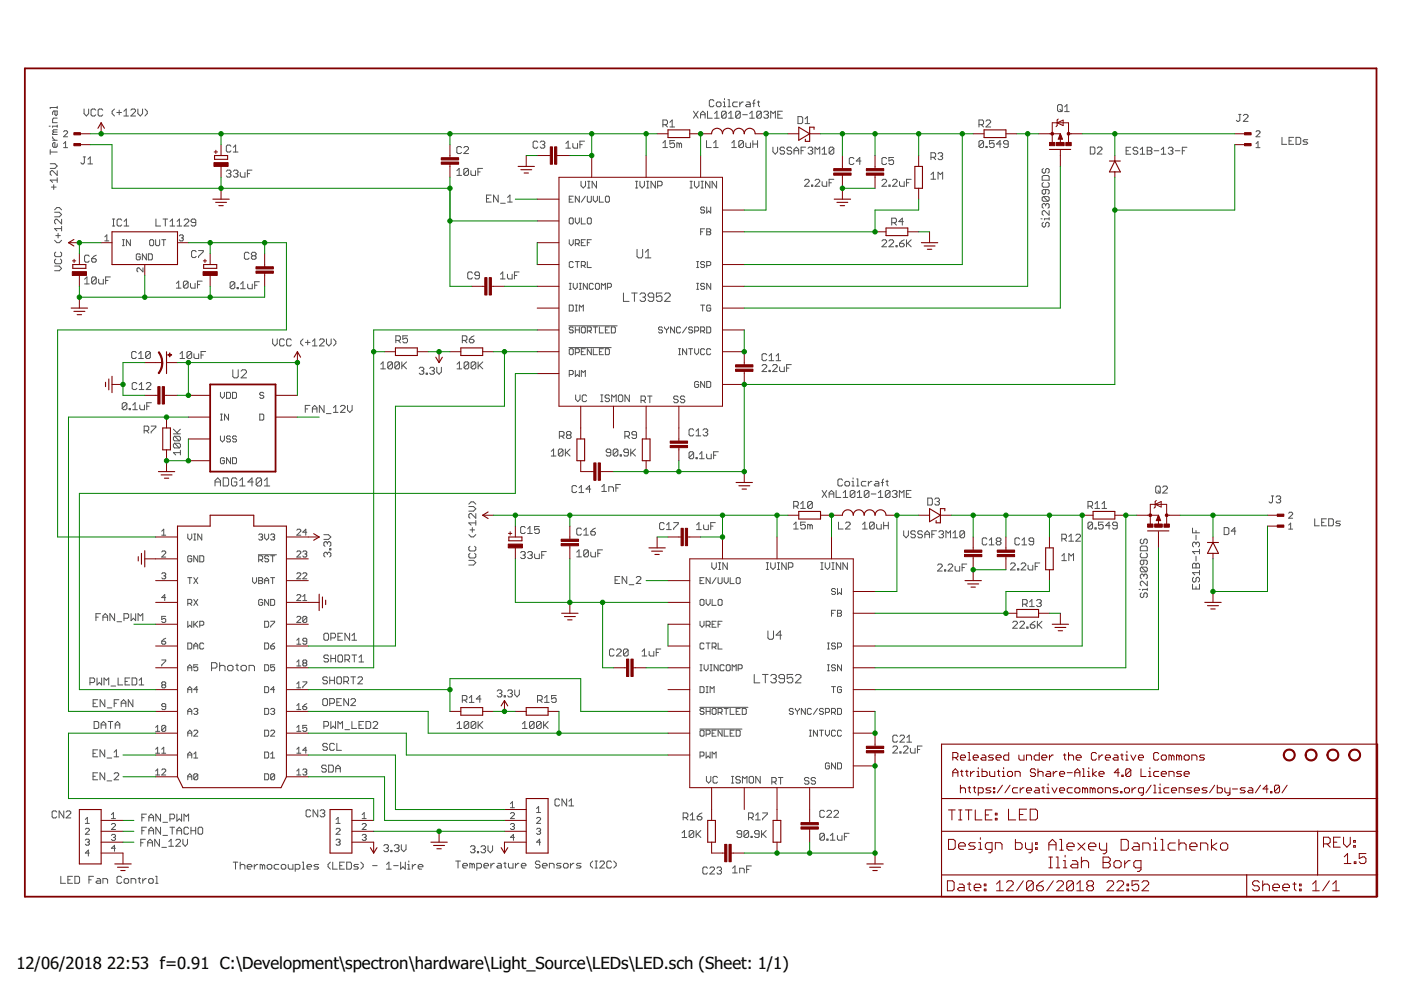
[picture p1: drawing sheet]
<svg xmlns="http://www.w3.org/2000/svg" width="297mm" height="210mm" viewBox="0 0 297 210" stroke-linecap="round" stroke-linejoin="round" font-family="sans-serif">
<defs><g id="words">
<g font-size="3.5">
<text x="3.5" y="205.4">12/06/2018</text>
<text x="22.7" y="205.4">22:53 f=0.91 C:\Development\spectron\hardware\Light_Source\LEDs\LED.sch (Sheet: 1/1)</text>
</g>
</g></defs>
<g fill="none" stroke="#505050" stroke-width=".21">
<path d="M10.4 26.8h.2M10.6 34.7h1l.5 .5-.5 .5h-1M10.6 31.7v1M10.6 32.2h1.5M10.9 39.7h1M11.2 29v.3l.4 .4M11.2 29.7h.9M11.4 39.2v1M11.4 28l-.2 .5h.9M11.4 28h.7M11.6 23.5v.8l.3 .2 .2-.2v-.8h-.7l-.2 .3v.5M12.1 30.5v.5l-.2 .2h-.5l-.2-.2v-.5l.2-.3h.2v1"/>
<path d="M12.1 38.2h-1.5l.6 .5M12.1 22.5v.5M12.1 26.5v.5M12.1 36.2v1l-.9-1h-.3l-.3 .2v.5l.3 .3M12.1 37.7v1M12.1 22.8h-1.5v.2M12.1 25h-.7l-.2 .3v.7h.9M12.1 26.8h-.9v.2M12.1 27.5h-.7l-.2 .3 .2 .2M13.5 30.5l.4-.5v1.3M13.5 31.3h.8M13.5 27.9l.2-.2h.4l.2 .2v.3l-.8 .8h.8"/>
<path d="M17.7 33.3h.4M17.8 23.1v1l.5 .5 .5-.5v-1M17.9 33.3v1.2l-.2 .3h-.3l-.3-.3M18.6 34.8h1M18.6 33.8l.5-.5v1.5M20.3 23.3l-.3-.2h-.4l-.3 .2v1l.3 .3h.4l.3-.3M21.8 23.3l-.3-.2h-.5l-.2 .2v1l.2 .3h.5l.3-.3M24.3 23.1l-.5 .5v.5l.5 .5M24.8 23.9h1M25.3 23.3v1M26.3 24.6h.9M26.3 23.6l.5-.5v1.5"/>
<path d="M27.7 23.3l.3-.2h.5l.2 .2v.3l-1 1h1M29.2 23.1v1l.5 .5 .5-.5v-1M30.7 23.1l.5 .5v.5l-.5 .5M48 36.3l.2-.2h.5l.3 .2v.3l-.3 .2M48.5 36.8h.2M48.7 36.8l.3 .3-.3 .4h-.5l-.2-.2M49 31l-.3-.2h-.5l-.2 .2v1l.2 .2h.5l.3-.2M49.5 32.2h1M49.5 36.3l.2-.2h.5l.3 .2v.3l-.3 .2M49.5 31.2l.5-.4v1.4M50 36.8h.2M50.2 36.8l.3 .3v.2l-.3 .2h-.5l-.2-.2"/>
<path d="M50.9 36.6v.7l.3 .2h.7v-.9M52.5 36.8h.4M53.4 36.1h-.9v1.4M96.9 37.2h1M96.9 36.2l.4-.5v1.5M97.9 31.3l-.3-.2h-.5l-.2 .2v1l.2 .3h.5l.3-.3M98.3 31.3l.3-.2h.5l.2 .2v.3l-1 1h1M99.3 35.9v1l-.2 .3h-.5l-.3-.3M99.3 35.9l-.2-.2h-.5l-.3 .2v1M99.3 35.9l-1 1M99.8 36.2v.7l.3 .3h.7v-1M101.3 36.4h.5"/>
<path d="M102.3 35.7h-1v1.5M114 30.2l-.2-.3h-.5l-.3 .3v1l.3 .2h.5l.2-.2M114.5 30.2l.3-.3h.5l.2 .3-.2 .5M115 30.7h.3M115.3 30.7l.2 .2-.2 .5h-.5l-.3-.2M120 30.4l.5-.5v1.5M120 31.4h.9M121.5 30.4v.8l.2 .2h.7v-1M123 30.7h.4M123.2 38.4v1l.5 .5 .4-.5v-1M123.9 29.9h-.9v1.5M124.6 39.9h.5"/>
<path d="M124.6 38.4h.5M124.8 38.4v1.5M126.5 38.4v1.5l-1-1.5v1.5M134.7 39.9h.5M134.7 38.4h.5M135 38.4v1.5M135.7 38.4v1l.4 .5 .5-.5v-1M137.1 39.9h.5M137.1 38.4h.5M137.3 38.4v1.5M139 38.4v1.5l-1-1.5v1.5M139.4 39.4h.7l.3-.3v-.4l-.3-.3h-.7v1.5"/>
<path d="M140.5 31.3h1M140.5 30.3l.5-.5v1.5M140.5 26.4h.8l.2-.2v-.5l-.2-.3h-.8v1.5M141 26.4l.5 .5M142 26.9h1M142 25.9l.5-.5v1.5M143 29.8h-1v.7l.5-.2 .5 .2v.6l-.2 .2h-.5l-.3-.2M144 30.5l-.5-.2v1M144 30.5v.8M144 30.5l.3-.2 .2 .2v.8M146.3 39.9h.5M146.3 38.4h.5"/>
<path d="M146.5 38.4v1.5M147 23.6l1 1.5M147.2 38.4v1l.5 .5 .5-.5v-1M148 23.6l-1 1.5M148.5 25.1v-1l.5-.5 .5 .5v1M148.5 24.3h1M148.7 39.9h.4M148.7 38.4h.4M148.9 38.4v1.5M149.8 29.8v1.5h1M150 23.6v1.5h1M150.5 38.4v1.5l-.9-1.5v1.5"/>
<path d="M151.3 31.3h1M151.3 30.3l.5-.5v1.5M151.4 21.4l-.3-.3h-.5l-.2 .3v1l.2 .2h.5l.3-.2M151.5 25.1h1M151.5 24.1l.5-.5v1.5M151.9 21.9l.2-.3h.5l.3 .3v.5l-.3 .2h-.5l-.2-.2zM151.9 38.4v1.5l-.9-1.5v1.5M153.4 22.6h.5M153.4 21.6h.2v1M153.6 20.9v.2M154 23.8v1l-.3 .3h-.5l-.2-.3M154 23.8l-.3-.2h-.5l-.2 .2v1"/>
<path d="M154 23.8l-1 1M154.3 21.1h.3v1.5M154.3 22.6h.6M154.5 25.1h1M154.5 24.1l.5-.5v1.5M155.2 31.3h.9M155.2 30.3l.4-.5v1.5M156.3 21.6h-.7l-.3 .3v.5l.3 .2h.7M156.8 21.6v1M157 23.8v1l-.3 .3h-.5l-.2-.3M157 23.8l-.3-.2h-.5l-.2 .2v1M157 23.8l-1 1"/>
<path d="M157.5 24.3h1M157.6 21.6h-.3l-.5 .5M157.6 30.1l-.2-.3h-.5l-.3 .3v1M157.6 30.1v1l-.2 .2h-.5l-.3-.2M157.6 30.1l-1 1M158.1 30.3v.8l.3 .2h.7v-1M158.3 21.6h.5l.3 .3v.7h-.8l-.2-.2 .2-.3h.8M158.9 25.1h1M158.9 24.1l.5-.5v1.5M159.6 21.9h.5M159.6 30.5h1M159.6 29.8v1.5"/>
<path d="M160.1 21.1l-.3 .3v1.2M160.6 21.6h.5M160.6 29.8v1.5M160.8 21.4v1l.3 .2M161.4 23.8v1l-.2 .3h-.5l-.3-.3M161.4 23.8l-.2-.2h-.5l-.3 .2v1M161.4 23.8l-1 1M161.9 23.8l.3-.2h.5l.2 .2v.3l-.2 .2M162.4 24.3h.3M162.7 24.3l.2 .3v.2l-.2 .3h-.5l-.3-.3M163.4 25.1v-1.5l.5 .5 .5-.5v1.5M163.9 31.2v1l.5 .5 .5-.5v-1"/>
<path d="M164.9 24.3h.5M165.9 23.6h-1v1.5h1M166.3 31.5l-.2-.3h-.5l-.2 .5 .2 .2h.5l.2 .3v.2l-.2 .3h-.5l-.2-.3M167.9 31.5l-.3-.3h-.5l-.2 .3v.2l.2 .2h.5l.3 .3v.2l-.3 .3h-.5l-.2-.3M168.3 31.9h1M168.3 32.7v-1l.5-.5 .5 .5v1M169.2 24.7h.7l.3 .3v1l-.3 .2h-.7zM169.8 31.9h.5M170.6 38.3l.2-.3h.5l.3 .3v.2l-1 1h1M170.7 25.2l.5-.5v1.5M170.7 26.2h1M170.8 31.2h-1v1.5"/>
<path d="M171.3 31.5l.3-.3h.5l.2 .3v.2l-.2 .2M171.8 31.9h.3M172.1 31.9l.2 .3v.2l-.2 .3h-.5l-.3-.3M172.1 39.2h.2v.3h-.2zM172.8 38.3l.3-.3h.4l.3 .3v.2l-1 1h1M172.8 32.7v-1.5l.5 .5 .5-.5v1.5M174.3 38.5v.7l.2 .3h.8v-1M174.3 32.7h1M174.3 31.7l.5-.5v1.5M175.8 38.8h.5M176.8 38h-1v1.5M176.8 31.5l-.3-.3h-.5l-.2 .3v.9"/>
<path d="M176.8 31.5v.9l-.3 .3h-.5l-.2-.3M176.8 31.5l-1 .9M181 33.6l-.2-.2h-.5l-.2 .2v1l.2 .3h.5l.2-.3M182.5 34.1h-1l.8-.7v1.5M187 38.3l.2-.3h.5l.3 .3v.2l-1 1h1M188 33.6l-.3-.2h-.5l-.2 .2v1l.2 .3h.5l.3-.3M188.5 39.2h.2v.3h-.2zM189.2 38.3l.3-.3h.5l.2 .3v.2l-1 1h1M189.5 33.4h-1v.7l.5-.2h.2l.3 .2v.5l-.3 .3h-.5l-.2-.3M190.7 38.5v.7l.3 .3h.7v-1M192.2 38.8h.5M193.2 38h-1v1.5"/>
<path d="M197.4 37l.5-.5v1.5M197.4 38h1M197.4 33.4h.7l.3-.3v-.5l-.3-.2h-.7v1.4M197.9 33.4l.5 .4M198.9 38v-1.5l.5 .5 .5-.5v1.5M198.9 32.6l.2-.2h.5l.3 .2-.3 .5M199.4 33.1h.2M199.6 33.1l.3 .3v.2l-.3 .2h-.5l-.2-.2M207.6 26.4h.7l.2-.2v-.5l-.2-.3h-.7v1.5M208 26.4l.5 .5M208.5 30.1l-.2-.3h-.5l-.2 .3v1M208.5 30.1v1l-.2 .2h-.5l-.2-.2"/>
<path d="M208.5 30.1l-.9 1M209 31.1h.3v.2h-.3zM209 25.7l.3-.3h.5l.2 .3v.2l-1 1h1M210.8 29.8h-1v.7l.7-.2 .3 .2v.6l-.3 .2h-.5l-.2-.2M212.3 30.5h-1l.7-.7v1.5M213.8 30.5h-.8l-.2-.2v-.2l.2-.3h.5l.3 .3v1l-.3 .2h-.5l-.2-.2M221.2 35.7l-.2 .3v.5l.2 .2 .5-.2v-.5l.3-.3 .4 .3v.5l-.2 .2M221.2 37.2h1l.2 .3v.7h-1.4v-.7zM221.2 38.7l-.2 .2v.5l.2 .3h1l.2-.3v-.5l-.2-.2M224.2 22.4l.3-.2h.5l.2 .2v1l-.2 .3h-.5l-.3-.3zM224.7 23.2l.5 .5M225.7 23.7h1"/>
<path d="M225.7 22.7l.5-.5v1.5M231.2 31.2h.7l.2 .2v1l-.2 .3h-.7zM232.6 31.4l.3-.2h.5l.2 .2v.3l-1 1h1M238.8 32h.4M239.7 31.2h-.9v1.5h.9M241.2 31.5l-.2-.3h-.5l-.3 .3v.2l.3 .3h.5l.2 .2v.2l-.2 .3h-.5l-.3-.3M241.7 32.7h1M241.7 31.7l.5-.5v1.5M243.2 31.2h.8l.2 .3v.2l-.2 .3 .2 .2v.2l-.2 .3h-.8zM243.2 32h.8M244.7 32h1M246.2 32.7h1"/>
<path d="M246.2 31.7l.5-.5v1.5M247.7 31.5l.2-.3h.5l.3 .3v.2l-.3 .3M248.2 32h.2M248.4 32l.3 .2v.2l-.3 .3h-.5l-.2-.3M249.2 32h1M250.7 32h.5M251.7 31.2h-1v1.5M262.6 24.3h.5M262.9 24.3v1.2l-.3 .2h-.2l-.3-.2M263.6 24.5l.3-.2h.5l.2 .2v.3l-1 .9h1M266.3 31.3h.8M266.3 27.9l.2-.2h.4l.2 .2v.3l-.8 .8h.8"/>
<path d="M266.3 30.5l.4-.5v1.3M271.8 29.1v1.5h1M273.3 29.9h.5M274.3 29.1h-1v1.5h1M274.8 29.1h.7l.3 .3v1l-.3 .2h-.7zM277.3 29.6h-.8l-.2 .3 .2 .2h.5l.3 .3-.3 .2h-.7M11.6 56.4h1l.5 .5-.5 .5h-1M11.6 50.9l.5 .6h.5l.5-.6M11.6 45h1l.5 .5-.5 .5h-1M11.6 44.5l.5-.5h.5l.5 .5M11.8 54.9l-.2 .3v.5l.2 .2h1l.3-.2v-.5l-.3-.3M11.8 53.4l-.2 .3v.5l.2 .2h1l.3-.2v-.5l-.3-.3"/>
<path d="M11.8 50h1M12.3 49.5v1M13.1 46.5v1l-1-1h-.3l-.2 .2v.5l.2 .3M13.1 48v1M13.1 48.5h-1.5l.5 .5M17.9 59.2l.5-.5v1.5M18.9 54.3l-.2-.2h-.5l-.3 .2v1l.3 .3h.5l.2-.3M19.4 54.8h.8l.2 .3v.2l-.2 .3h-.5l-.3-.3zM20.4 59v.9l-.2 .3h-.5l-.3-.3M20.4 59l-.2-.3h-.5l-.3 .3v.9M20.4 59l-1 .9M20.4 54.1l-.5 .2-.5 .5"/>
<path d="M20.9 59.2v.7l.3 .3h.7v-1M22.2 50.2l.4-.4v1.3M22.2 51.1h.9M22.4 59.5h.5M23.4 58.7h-1v1.5M23.8 47.9h.5M23.8 46.4h.5M24.1 46.4v1.5M25.8 46.7l-.2-.3h-.5l-.3 .3v1l.3 .2h.5l.2-.2M26 50.8h.4M26 52.1h.4M26.2 50.8v1.3"/>
<path d="M26.3 47.9h1M26.3 46.9l.5-.5v1.5M27.6 50.8v1.3l-.8-1.3v1.3M29.7 54l-.2-.2h-.4l-.2 .2v.9l.2 .2h.4l.2-.2v-.4h-.4M30.3 56.8v.8l-.8-.8-.5 .2v.4l.3 .2M31 53.8v1.3l-.8-1.3v1.3M31.5 53.8h.6l.2 .2v.9l-.2 .2h-.6zM31.9 50.8h.5l.2 .2v.9l-.2 .2h-.5l-.2-.2v-.9zM33 50.8v1.1l.2 .2h.4l.2-.2v-1.1M33.1 46.4v1.5h1M34.3 50.8h.8M34.6 46.4h.9"/>
<path d="M34.7 50.8v1.3M35.1 46.4v1.5M36 47.9h1M36 46.9l.6-.5v1.5M37.5 47.9h1M37.5 46.9l.5-.5v1.5M38 50l.2-.2h.5l.2 .2-.2 .4M38.4 50.4h.3M38.7 50.4l.2 .3-.2 .4h-.5l-.2-.2M39 46.7l.3-.3h.5l.2 .3v.2l-1 1h1M39.9 59.8v1l-.3 .3h-.5l-.2-.3M39.9 59.8l-.3-.2h-.5l-.2 .2v1"/>
<path d="M39.9 59.8l-1 1M41.5 47.2h-.7l-.3-.3v-.2l.3-.3h.5l.2 .3v1l-.2 .2h-.5l-.3-.2M41.6 53.4l-.3-.3h-.4l-.3 .3v1l.3 .2h.4l.3-.2M42.1 53.1h1v.3l-1 1v.2M42.9 59.6h-1v1.5M49.8 60l-.3-.3h-.5l-.2 .3v1M49.8 60v1l-.3 .2h-.5l-.2-.2M49.8 60l-1 1M52.8 53.7l-.2-.2h-.5l-.3 .2v1l.3 .3h.5l.2-.3M53.6 54.2l-.3 .3v.2l.3 .3h.4l.3-.3v-.2l-.3-.3M53.6 54.2l-.3-.2v-.3l.3-.2h.4l.3 .2v.3l-.3 .2M53.6 54.2h.4"/>
<path d="M55 59.7h-1v1.5M100.2 57.9l-.3-.2h-.5l-.2 .2v1l.2 .2h.5l.3-.2M101.6 58.4h-.7l-.2-.3 .2-.4h.5l.2 .2v1l-.2 .2h-.5l-.2-.2M103.1 42.1h.5M104.1 41.4h-1v1.4h1M105.6 41.4v1.4l-1-1.4v1.4M106.1 58.1l.5-.4v1.4M106.1 59.1h1M106.1 43.1h1M107.6 58.1v.8l.2 .2h.8v-1M107.6 42.8h1M107.6 41.9l.5-.5v1.4"/>
<path d="M109.1 58.4h.5M110.1 57.7h-1v1.4M120.7 50.8v.9l.4 .4 .4-.4v-.9M120.7 42.2h.4M120.9 46.2h.4l.2 .2v.9l-.2 .2h-.4l-.2-.2v-.9zM121.5 41.6h-.8v1.3h.8M121.5 55.7l-.2-.2h-.4l-.2 .2v.8l.2 .2h.4l.2-.2M122 51.7h.6l.2-.2v-.5l-.2-.2h-.6v1.3M122 46.2v.9l.4 .4 .4-.4v-.9M122 55.5h.8M122.4 55.5v1.2M122.4 51.7l.4 .4"/>
<path d="M122.8 41.6v1.3l-.8-1.3v1.3M123.3 51.5h.4M123.3 46.2v1.3h.8M123.3 56.3h.6l.2-.2v-.4l-.2-.2h-.6v1.2M123.7 56.3l.4 .4M124.1 50.8h-.8v1.3h.8M124.1 41.6l-.8 1.3M124.5 51.5h.4M124.5 46.4l.2-.2h.5l.2 .2v.9l-.2 .2h-.5l-.2-.2zM124.5 41.6v1.1l.2 .2h.5l.2-.2v-1.1M124.5 55.5v1.2h.9M125.4 50.8h-.9v1.3"/>
<path d="M125.8 41.6v.8l.4 .5 .5-.5v-.8M127.1 41.6v1.3h.8M128.4 41.8l.2-.2h.4l.2 .2v.9l-.2 .2h-.4l-.2-.2zM135.1 52.9v1.5l.3 .3h.6l.2-.3v-1.5M136.8 53.5l.6-.6v1.8M136.8 54.7h1.2M147.7 55.5h.4M147.7 56.7h.4M147.9 55.5v1.2M148.5 49.1h.5M149.4 44.1l-.2-.2h-.4l-.3 .4 .3 .2h.4l.2 .5-.2 .2h-.4l-.3-.2M149.4 48.5h-.9v1.3"/>
<path d="M149.4 55.7l-.2-.2h-.4l-.3 .4 .3 .2h.4l.2 .4-.2 .2h-.4l-.3-.2M149.8 48.5h.7l.2 .2-.2 .4 .2 .5-.2 .2h-.7zM149.8 43.9v1.3l.5-.5 .4 .5v-1.3M149.8 56.3h.7l.2-.2v-.4l-.2-.2h-.7v1.2M149.8 49.1h.7M187 51.1l.2-.3h.5l.3 .3v.2l-1 1h1M188.5 51.1l.2-.3h.5l.3 .3v.2l-1 1h1M189.1 47.2h.7l.3-.2v-.5l-.3-.3h-.7v1.5M189.6 47.2l.5 .5M190 52.1h.2v.2h-.2zM190.7 51.6h.8l.2 .2v.3l-.2 .2h-.5l-.3-.2zM191.5 47h-.9l.7-.8v1.5"/>
<path d="M191.7 50.8l-1 .8M192.2 50.8v1.5M192.4 51.6l.8 .7M193.2 50.8l-1 1M220.7 46.4h.3M221.2 47.1l-.2 .3v.5l.2 .2h.2l.3-.2v-.5l.3-.3h.2l.2 .3v.5l-.2 .2M221.2 41.7l-.2 .2v.5l.2 .3h1M221.2 41.7h1l.2 .2v.5l-.2 .3M221.2 41.7l1 1M221.7 40.2v.7l-.3 .3-.4-.3v-.5l.2-.2h1l.2 .2v.5l-.2 .3M221.7 43.4l-.3-.2h-.2l-.2 .2v.5l.2 .3M221.7 43.4v.3"/>
<path d="M221.7 43.4l.3-.2h.2l.2 .2v.5l-.2 .3M222.4 44.7v.9l-1-.9h-.2l-.2 .2v.5l.2 .2M222.4 46.1v.5M222.4 46.4h-1v.2M17.9 60.2h1M28.9 74.8l-.2-.3h-.5l-.3 .3v1l.3 .2h.5l.2-.2M29.4 76h1M29.4 75l.5-.5v1.5M31.9 74.8v1l-.3 .2h-.5l-.2-.2M31.9 74.8l-.3-.3h-.5l-.2 .3v1M31.9 74.8l-1 1M37.4 60.1l.5-.5v1.5"/>
<path d="M37.4 61.1h1M38.2 75l.5-.5v1.5M38.2 76h.9M40.4 60.1v.7l.2 .3h.8v-1M40.6 74.8v1l-.2 .2h-.5l-.3-.2M40.6 74.8l-.2-.3h-.5l-.3 .3v1M40.6 74.8l-1 1M41.1 75v.8l.3 .2h.7v-1M41.9 60.3h.5M42.6 75.3h.5M43.6 74.5h-1v1.5M49.4 78.4v1.4l.3 .3h.5l.3-.3v-1.4"/>
<path d="M50.3 61h.2v.2h-.2zM51 61.2h1M51 60.2l.5-.5v1.5M51.1 78.7l.3-.3h.6l.3 .3v.3l-1.2 1.1h1.2M52.5 60.2v.8l.2 .2h.8v-1M54 60.5h.5M57.8 71.9v1l.5 .4 .5-.4v-1M60.3 72.1l-.3-.2h-.5l-.2 .2v1l.2 .2h.5l.3-.2M61.8 72.1l-.3-.2h-.5l-.2 .2v1l.2 .2h.5l.3-.2M64.3 71.9l-.5 .5v.5l.5 .4M64.7 72.6h1M65.2 72.1v1"/>
<path d="M66.3 73.3h.9M66.3 72.4l.4-.5v1.4M67.7 72.1l.3-.2h.5l.2 .2v.3l-1 .9h1M69.2 71.9v1l.5 .4 .5-.4v-1M70.7 71.9l.5 .5v.5l-.5 .4M80.7 77.2l.5-.5v1.5M80.7 78.2h1M83.2 77v1l-.2 .2h-.5l-.3-.2M83.2 77l-.2-.3h-.5l-.3 .3v1M83.2 77l-1 1M83.9 72.2h.7l.3-.3v-.5l-.3-.2h-.7v1.5M84.4 72.2l.5 .5"/>
<path d="M84.7 77v1l-.2 .2h-.6l-.2-.2M84.7 77l-.2-.3h-.6l-.2 .3v1M84.7 77l-1 1M85.2 76.7v1.5M85.4 77.5l.8 .7M86.2 76.7l-1 1M86.4 71.2h-1v.7l.5-.2h.2l.3 .2v.5l-.3 .3h-.4l-.3-.3M88.9 78.1l.2-.2h.5l.3 .2v.3l-.3 .2M89.4 78.6h.2M89.6 78.6l.3 .3v.2l-.3 .3h-.5l-.2-.3M90.4 79.1h.2v.3h-.2zM91.1 78.1l.3-.2h.4l.3 .2v.3l-.3 .2"/>
<path d="M91.6 78.6h.2M91.8 78.6l.3 .3v.2l-.3 .3h-.4l-.3-.3M92.6 77.9v1l.5 .5 .5-.5v-1M96.9 78.2h1M96.9 77.2l.5-.5v1.5M98 72.2h.8l.2-.3v-.5l-.2-.2h-.8v1.5M98.5 72.2l.5 .5M99.4 77v1l-.3 .2h-.5l-.2-.2M99.4 77l-.3-.3h-.5l-.2 .3v1M99.4 77l-1 1M99.5 71.9h.7l.3 .3v.2l-.3 .3h-.4l-.3-.3zM100.5 71.2l-.5 .2-.5 .5"/>
<path d="M100.9 77l-.3-.3h-.5l-.2 .3v1M100.9 77v1l-.3 .2h-.5l-.2-.2M100.9 77l-1 1M101.4 76.7v1.5M101.6 77.5l.8 .7M102.4 76.7l-1 1M120.6 69.1h10.3M120.6 73.7h9M120.7 79.4h.6l.2-.2v-.4l-.2-.3h-.6v1.3M120.7 64.7h.6l.2 .2v.8l-.2 .3h-.6zM120.7 61.3h.4M120.7 60.1h.4"/>
<path d="M120.9 73.9h.4l.2 .2v.9l-.2 .2h-.4l-.2-.2v-.9zM120.9 60.1v1.2M121.5 69.5l-.2-.2h-.4l-.2 .4 .2 .3h.4l.2 .4-.2 .2h-.4l-.2-.2M121.5 60.1v.8l.5 .4 .4-.4v-.8M122 69.3v1.3M122 74.8h.6l.2-.2v-.5l-.2-.2h-.6v1.3M122 78.5v1.3l.4-.4 .4 .4v-1.3M122 70h.8M122 66h.4M122 64.7h.4M122.2 64.7v1.3M122.8 66v-1.3l.5 .4 .4-.4v1.3"/>
<path d="M122.8 69.3v1.3M122.8 61.3h.5M122.8 60.1h.5M123 60.1v1.2M123.3 79.8v-1.3l.4 .5 .4-.5v1.3M123.3 74.6h.4M123.5 69.3h.4l.2 .2v.9l-.2 .2h-.4l-.2-.2v-.9zM124.1 73.9h-.8v1.3h.8M124.5 60.1v1.2l-.8-1.2v1.2M124.5 70.2h.7l.2-.2v-.5l-.2-.2h-.7v1.3M124.9 70.2l.5 .4M125.4 73.9v1.3l-.9-1.3v1.3"/>
<path d="M125.8 73.9v1.3h.9M125.8 69.3h.9M125.8 60.3l-.2-.2h-.4l-.3 .2v.8l.3 .2h.4l.2-.2M126.2 69.3v1.3M126.4 60.1h.5l.2 .2v.8l-.2 .2h-.5l-.2-.2v-.8zM127.1 69.3v1.3h.8M127.1 74.6h.4M127.5 61.3v-1.2l.4 .4 .5-.4v1.2M127.9 73.9h-.8v1.3h.8M128.4 73.9h.6l.2 .2v.9l-.2 .2h-.6zM128.4 70h.4M128.8 60.9h.6l.2-.2v-.4l-.2-.2h-.6v1.2"/>
<path d="M129.2 69.3h-.8v1.3h.8M129.6 69.3h.7l.2 .2v.9l-.2 .2h-.7zM132.2 62.1v1.8h1.2M133.9 62.1h1.2M134.5 62.1v1.8M135.7 62.4l.3-.3h.6l.3 .3v.3l-.3 .3M136.3 63h.3M136.6 63l.3 .3v.3l-.3 .3h-.6l-.3-.3M138.6 63h-.9l-.3-.3v-.3l.3-.3h.6l.3 .3v1.2l-.3 .3h-.6l-.3-.3M140.4 62.1h-1.2v.9l.6-.3h.3l.3 .3v.6l-.3 .3h-.6l-.3-.3M140.5 69.5l-.2-.2h-.5l-.2 .2 .2 .5h.5l.2 .2-.2 .4h-.5l-.2-.2M140.9 69.3v.2l.4 .5"/>
<path d="M140.9 62.4l.3-.3h.6l.3 .3v.3l-1.2 1.2h1.2M141.3 70v.6M141.8 69.3v.2l-.5 .5M143 69.3v1.3l-.8-1.3v1.3M143.9 75.2h.4M143.9 73.9h.4M144.1 73.9v1.3M144.3 69.5l-.2-.2h-.4l-.3 .2v.9l.3 .2h.4l.2-.2M145.6 73.9v1.3l-.9-1.3v1.3M145.6 69.3l-.9 1.3M146 73.9h.9M146.4 73.9v1.3"/>
<path d="M146.9 69.5l-.3-.2h-.4l-.2 .4 .2 .3h.4l.3 .4-.3 .2h-.4l-.2-.2M147.3 70.2h.6l.2-.2v-.5l-.2-.2h-.6v1.3M147.3 73.9v.9l.4 .4 .4-.4v-.9M147.7 61.3h.4M147.7 60.1h.4M147.9 60.1v1.2M148.5 70.2h.7l.2-.2v-.5l-.2-.2h-.7v1.3M148.5 64.7h.9M149 70.2l.4 .4M149 64.7v1.3M149.4 60.3l-.2-.2h-.4l-.3 .4 .3 .2h.4l.2 .4-.2 .2h-.4l-.3-.2M149.4 74.1l-.2-.2h-.4l-.3 .2v.9l.3 .2h.4l.2-.2"/>
<path d="M149.8 69.3h.7l.2 .2v.9l-.2 .2h-.7zM150.7 60.1v1.2l-.9-1.2v1.2M150.7 64.9l-.2-.2h-.4l-.3 .2v.8l.3 .3h.4l.2-.3v-.4h-.4M150.7 74.1l-.2-.2h-.4l-.3 .2v.9l.3 .2h.4l.2-.2M161.6 77.6l.2-.3h.5l.3 .3v.2l-1 1h1M162.6 75.2l-.3-.2h-.5l-.2 .2v1l.2 .3h.5l.3-.3M163 78.5h.3v.3h-.3zM163 76.5h1M163 75.5l.6-.5v1.5M163.8 77.6l.2-.3h.5l.3 .3v.2l-1 1h1M164.5 76.5h1M164.5 75.5l.5-.5v1.5"/>
<path d="M165.3 77.8v.7l.2 .3h.8v-1M166.8 78h.5M167.8 77.3h-1v1.5M26.9 85.6l-.3-.2h-.4l-.3 .2v1M26.9 85.6v1l-.3 .3h-.4l-.3-.3M26.9 85.6l-1 1M27.4 86.6h.2v.3h-.2zM28.2 86.9h.9M28.2 85.9l.4-.5v1.5M29 81.4l-.2-.3h-.5l-.3 .3v.9l.3 .3h.5l.2-.3M29.5 82.6h1M29.5 81.6l.5-.5v1.5"/>
<path d="M29.6 85.9v.7l.3 .3h.7v-1M30.6 91.3h.7l.2-.2v-.5l-.2-.3h-.7v1.5M31 81.4l.2-.3h.5l.3 .3v.2l-1 1h1M31.1 91.3l.4 .5M31.1 86.1h.5M32 90.3h1v.3l-1 1v.2M32.1 85.4h-1v1.5M36.8 92h1.4M36.8 91l1 1M37 94h1l.2 .2v.5l-.2 .3M37 92.5h1l.2 .2v.5l-.2 .3M37 94l-.2 .2v.5l.2 .3h1"/>
<path d="M37 92.5l-.2 .2v.5l.2 .3h1M37 94l1 1M37 92.5l1 1M38.2 96h-1.4l.5 .5M38.2 95.5v1M38.2 91l-.7 .7M46.7 83.2v.8l.5 .5 .4-.5v-.8M46.7 92.4v.9l.5 .4 .4-.4v-.9M46.7 89.1h.5M46.7 87.8h.5M46.9 87.8v1.3M47.6 97.3l-.2-.3h-.5l-.2 .3v.8l.2 .2h.5l.2-.2v-.4h-.4"/>
<path d="M48 83.2h.7l.2 .2v.8l-.2 .3h-.7zM48.5 87.8v1.3l-.9-1.3v1.3M48.9 92.6l-.2-.2h-.5l-.2 .5 .2 .2h.5l.2 .4-.2 .2h-.5l-.2-.2M48.9 97v1.3l-.9-1.3v1.3M49.3 97h.6l.2 .3v.8l-.2 .2h-.6zM49.3 83.2h.6l.2 .2v.8l-.2 .3h-.6zM50.1 92.6l-.2-.2h-.4l-.2 .5 .2 .2h.4l.2 .4-.2 .2h-.4l-.2-.2M55.1 87.8h.6l.2 .2v.9l-.2 .2h-.6zM55.9 83.4l-.2-.2h-.4l-.2 .2 .2 .4h.4l.2 .2-.2 .5h-.4l-.2-.3M64.7 86.7h.5M65.7 86h-1v1.4M66.2 86.7h1"/>
<path d="M66.2 87.4v-.9l.5-.5 .5 .5v.9M68.7 86v1.4l-1-1.4v1.4M69.2 87.7h1M70.7 86.5l.5-.5v1.4M70.7 87.4h1M72.2 86.2l.2-.2h.5l.3 .2v.3l-1 .9h1M73.7 86v1l.5 .4 .5-.4v-1M116.9 96.7h1M116.9 95.7l.5-.5v1.5M118.6 92.5h.7l.3-.3v-.5l-.3-.2h-.7v1.5M119.1 92.5l.5 .5M119.4 95.5v.9l-.3 .3h-.5l-.2-.3"/>
<path d="M119.4 95.5l-.3-.3h-.5l-.2 .3v.9M119.4 95.5l-1 .9M119.9 95.2v1.5M120.1 95.9l.8 .8M120.3 92.2l-.2-.2 .2-.5h.5l.3 .2v.3l-.3 .2M120.3 92.2l-.2 .3v.2l.2 .3h.5l.3-.3-.3-.5M120.3 92.2h.5M120.9 95.2l-1 1M122 83.7v1l.5 .5 .5-.5v-1M124.4 84l-.3-.3h-.4l-.3 .3v.9l.3 .3h.4l.3-.3M127.4 85.2h.4M127.4 83.7h.4"/>
<path d="M127.6 83.7v1.5M129.2 84l-.2-.3h-.5l-.2 .3 .2 .4h.5l.2 .3v.2l-.2 .3h-.5l-.2-.3M129.5 95.9h-.7l-.3-.2 .3-.5h.5l.2 .3v.9l-.2 .3h-.5l-.3-.3M129.7 85.2v-1.5l.5 .5 .4-.5v1.5M131 95.5v.9l-.3 .3h-.4l-.3-.3M131 95.5l-.3-.3h-.4l-.3 .3v.9M131 95.5l-1 .9M131.3 83.7h.5l.2 .3v.9l-.2 .3h-.5l-.2-.3v-.9zM131.5 96.4h.2v.3h-.2zM132.5 92.5h.7l.3-.3v-.5l-.3-.2h-.7v1.5M133 92.5l.5 .5M133.2 95.9h-.7l-.3-.2 .3-.5h.5l.2 .3v.9l-.2 .3h-.5l-.3-.3"/>
<path d="M133.4 83.7v1.5l-.9-1.5v1.5M133.7 95.2v1.5M134 95.9l.7 .8M134.7 95.2l-1 1M135 92.2h-.8l-.2-.2v-.3l.2-.2h.5l.3 .2v1l-.3 .3h-.5l-.2-.3M135.9 84.9h.7l.2-.2v-.5l-.2-.2h-.7v1.4M136.4 84.9l.4 .5M137.3 84h.9M137.8 84v1.4M143.8 84.2l-.3-.2h-.4l-.3 .2 .3 .5h.4l.3 .2v.2l-.3 .3h-.4l-.3-.3M145.2 84.2l-.3-.2h-.4l-.2 .2 .2 .5h.4l.3 .2-.3 .5h-.4l-.2-.3M147.1 91.2l-.3-.3h-.5l-.2 .3v1l.2 .2h.5l.3-.2"/>
<path d="M147.1 96l-.3-.2h-.5l-.2 .2v1M147.1 96v1l-.3 .3h-.5l-.2-.3M147.1 96l-1 1M147.6 97h.2v.3h-.2zM147.6 92.4h1M147.6 91.4l.5-.5v1.5M148.1 81.1l-.2-.2h-.4l-.2 .2v.8l.2 .2h.4l.2-.2v-.4h-.4M148.3 97.3h1M148.3 96.3l.5-.5v1.5M149.1 91.2l.2-.3h.5l.3 .3v.2l-.3 .3M149.4 80.9v1.2l-.9-1.2v1.2M149.6 91.7h.2"/>
<path d="M149.8 91.7l.3 .2v.3l-.3 .2h-.5l-.2-.2M149.8 96.3v.7l.3 .3h.7v-1M149.8 80.9h.7l.2 .2v.8l-.2 .2h-.7zM151.3 96.5h.5M152.3 95.8h-1v1.5M34.3 117l.2-.2h.4l.2 .2v.2l-.8 .9h.8M34.3 113.5h.8M34.3 112.6l.4-.4v1.3M39.8 113.2v.9l.4 .4 .5-.4v-.9M40.7 118l-.3-.2h-.4l-.2 .2v.9l.2 .2h.4l.3-.2v-.4h-.5M41.1 113.2h.4M41.1 114.5h.4"/>
<path d="M41.3 113.2v1.3M41.9 117.8v1.3l-.8-1.3v1.3M42.4 117.8h.6l.2 .2v.9l-.2 .2h-.6zM42.8 113.2v1.3l-.9-1.3v1.3M45.6 103v-1.1l.6-.6 .5 .6v1.1M45.6 102.2h1.1M47.3 101.3h.9l.3 .3v1.2l-.3 .2h-.9zM50.2 101.6l-.3-.3h-.5l-.3 .3v1.2l.3 .2h.5l.3-.2v-.6h-.5M50.8 103h1.2M50.8 101.9l.6-.6v1.7M53.7 102.2h-1.1l.8-.9v1.7M54.8 117.6h3.8"/>
<path d="M54.8 118.7h.7l.2-.2v-.5l-.2-.2h-.7v1.3M54.8 113.4l.3-.2h.4l.2 .2-.2 .5M55.3 113.9h.2M55.3 118.7l.4 .4M55.5 101.6v1.2l-.3 .2h-.6l-.3-.2M55.5 101.6l-.3-.3h-.6l-.3 .3v1.2M55.5 101.6l-1.2 1.2M55.5 113.9l.2 .2-.2 .4h-.4l-.3-.2M56 101.9l.6-.6v1.7M56 103h1.2M56.1 113.2v.9l.4 .4 .5-.4v-.9M57 118l-.3-.2h-.4l-.2 .2 .2 .5h.4l.3 .2-.3 .4h-.4l-.2-.2"/>
<path d="M57.4 113.4l.2-.2h.4l.2 .2-.2 .5M57.4 117.8h.8M57.8 113.9h.2M57.8 117.8v1.3M58 113.9l.2 .2-.2 .4h-.4l-.2-.2M62.9 117l.2-.2h.5l.2 .2v.2l-.9 .9h.9M62.9 112.4l.2-.2h.5l.2 .2v.2l-.9 .9h.9M64.2 117l.2-.2h.4l.2 .2-.2 .5M64.6 117.5h.2M64.8 117.5l.2 .2-.2 .4h-.4l-.2-.2M65 112.8h-.8l.6-.6v1.3M68.7 113.4h.9l.5 .5-.5 .5h-.9"/>
<path d="M69.4 117.3l-.2-.2h-.3l-.2 .2v.5l.2 .3M69.4 115.1l-.2-.2h-.3l-.2 .2v.5l.2 .2M69.4 117.3l.2-.2h.3l.2 .2v.5l-.2 .3M69.4 115.1v.3M69.4 117.3v.3M69.4 115.1l.2-.2h.3l.2 .2v.5l-.2 .2M69.9 116.3h.2v.3h-.2zM99.4 118.8h1l.5 .5-.5 .5h-1M99.4 113.3l.5 .5h.5l.5-.5M99.4 107.4h1l.5 .5-.5 .5h-1M99.4 106.9l.5-.5h.5l.5 .5M99.7 117.3l-.3 .3v.5l.3 .2h.9l.3-.2v-.5l-.3-.3"/>
<path d="M99.7 115.8l-.3 .3v.5l.3 .2h.9l.3-.2v-.5l-.3-.3M99.7 112.4h.9M100.1 111.9v.9M100.9 108.9v1l-1-1h-.2l-.3 .2v.5l.3 .3M100.9 110.4v1M100.9 110.9h-1.5l.5 .5M110.4 117.2l.2-.3h.5l.3 .3v.3l-.3 .2M110.9 117.7h.2M111.1 117.7l.3 .2v.3l-.3 .2h-.5l-.2-.2M111.4 111.9l-.3-.3h-.5l-.2 .3v1l.2 .2h.5l.3-.2M111.9 117.2l.2-.3h.5l.3 .3v.3l-.3 .2M111.9 113.1h1"/>
<path d="M111.9 112.1l.5-.5v1.5M112.4 117.7h.2M112.6 117.7l.3 .2v.3l-.3 .2h-.5l-.2-.2M113.3 117.5v.7l.3 .2h.7v-.9M114.3 111.6h-1v.8l.6-.3 .4 .3v.5l-.2 .2h-.5l-.3-.2M114.9 117.7h.4M115.8 116.9h-.9v1.5M122.3 103.2l-.3-.2h-.5l-.2 .2v1l.2 .2h.5l.3-.2M122.3 117.1l.5-.5v1.5M122.3 118.1h1M122.8 103.4l.5-.4v1.4M122.8 104.4h1"/>
<path d="M123.3 112.2l-.3-.2h-.5l-.2 .2v1l.2 .3h.5l.3-.3M123.8 113.5h1M123.8 112.5l.5-.5v1.5M124.8 116.8l-.3-.2h-.5l-.2 .2v1M124.8 116.8v1l-.3 .3h-.5l-.2-.3M124.8 116.8l-1 1M125.2 103.7h-1l.8-.7v1.4M125.3 117.1v.7l.2 .3h.7v-1M125.3 112.7h.7l.2 .2v.3l-.2 .3h-.5l-.2-.3zM126.2 112l-.4 .2-.5 .5M126.7 117.3h.5M127.6 103.2l.5-.5v1.5"/>
<path d="M127.6 104.2h1M127.7 116.6h-1v1.5M129.1 104.2v-1h.7l.3 .3v.7M130.6 103.5h.5M131.6 102.7h-1v1.5M140.8 111.1l-.2-.3h-.5l-.3 .3v.9l.3 .3h.5l.2-.3M141.3 112.3h1M141.3 111.3l.5-.5v1.5M142.8 110.8h1v.3l-1 .9v.3M147.7 111.3l.5-.5v1.5M147.7 112.3h1M149.2 111.3v.7l.2 .3h.8v-1"/>
<path d="M150.7 111.5h.5M150.9 119.3v1l.5 .4 .5-.4v-1M151.7 110.8h-1v1.5M152.3 119.3h.5M152.6 119.3v1.4M154.2 119.3v1.4l-.9-1.4v1.4M162.5 119.3h.4M162.7 119.3v1.4M163.4 119.3v1l.5 .4 .5-.4v-1M164.8 119.3h.5M165.1 119.3v1.4M166.7 119.3v1.4l-.9-1.4v1.4"/>
<path d="M168.3 112.2h.9M168.3 111.2l.5-.5v1.5M168.3 107.3h.7l.2-.2v-.5l-.2-.3h-.7v1.5M168.8 107.3l.4 .5M169.8 107.8h1M169.8 106.8l.4-.5v1.5M170.8 110.7h-1v.7l.4-.2h.3l.3 .2v.5l-.3 .3h-.5l-.2-.3M171.7 111.4l-.2-.2h-.3v1M171.7 111.4v.8M171.7 111.4l.3-.2 .2 .2v.8M172.2 106.6l-.2-.3h-.5l-.3 .3v.9M172.2 106.6v.9l-.2 .3h-.5l-.3-.3"/>
<path d="M172.2 106.6l-1 .9M174 119.3h.5M174.3 119.3v1.4M174.3 104l1 1.5M175 119.3v1l.5 .4 .4-.4v-1M175.3 104l-1 1.5M175.8 105.5v-1l.5-.5 .5 .5v1M175.8 104.7h1M176.4 119.3h.4M176.6 119.3v1.4M177.3 104v1.5h1M177.8 110.7v1.5h1"/>
<path d="M178.2 119.3v1.4l-.9-1.4v1.4M178.6 101.8l-.2-.2h-.5l-.2 .2v1l.2 .2h.5l.2-.2M178.8 105.5h.9M178.8 104.5l.5-.5v1.5M179.1 102.3l.3-.2h.5l.2 .2v.5l-.2 .2h-.5l-.3-.2zM179.3 110.9l.2-.2h.5l.3 .2v.3l-1 1h1M179.7 119.3v1.4l-1-1.4v1.4M180.6 103h.5M180.6 102.1h.3v.9M180.9 101.3v.3M181.3 104.2v1l-.3 .3h-.5l-.2-.3M181.3 104.2l-.3-.2h-.5l-.2 .2v1"/>
<path d="M181.3 104.2l-1 1M181.6 103h.5M181.6 101.6h.3v1.4M181.8 105.5h.9M181.8 104.5l.4-.5v1.5M182.9 112.2h1M182.9 111.2l.5-.5v1.5M183.6 102.1h-.7l-.3 .2v.5l.3 .2h.7M184.1 102.1v.9M184.2 104.2l-.2-.2h-.5l-.3 .2v1M184.2 104.2v1l-.2 .3h-.5l-.3-.3M184.2 104.2l-1 1"/>
<path d="M184.7 104.7h1M184.8 102.1h-.2l-.5 .5M185.4 110.9l-.3-.2h-.5l-.2 .2v1M185.4 110.9v1l-.3 .3h-.5l-.2-.3M185.4 110.9l-1 1M185.6 102.1h.5l.2 .2v.7h-.7l-.2-.2 .2-.2h.7M185.9 111.2v.7l.2 .3h.7v-1M186.2 105.5h1M186.2 104.5l.5-.5v1.5M186.8 102.3h.5M187.3 101.6l-.2 .2v1.2M187.3 111.4h1"/>
<path d="M187.3 110.7v1.5M187.8 102.1h.5M188.1 101.8v1l.2 .2M188.3 110.7v1.5M188.7 104.2v1l-.3 .3h-.4l-.3-.3M188.7 104.2l-.3-.2h-.4l-.3 .2v1M188.7 104.2l-1 1M189.2 104.2l.2-.2h.5l.3 .2v.3l-.3 .2M189.7 104.7h.2M189.9 104.7l.3 .3v.2l-.3 .3h-.5l-.2-.3M190.7 105.5v-1.5l.5 .5 .5-.5v1.5M191.6 112.5v1l.5 .5 .5-.5v-1"/>
<path d="M192.2 104.7h.5M193.2 104h-1v1.5h1M194.1 112.8l-.3-.3h-.4l-.3 .3v.2l.3 .3h.4l.3 .2-.3 .5h-.4l-.3-.2M195.6 112.8l-.3-.3h-.5l-.2 .3v.2l.2 .3h.5l.3 .2v.3l-.3 .2h-.5l-.2-.2M196.1 113.3h1M196.1 114v-1l.5-.5 .5 .5v1M196.7 105.6h.7l.3 .3v.9l-.3 .3h-.7zM197.6 113.3h.5M198.2 105.9l.2-.3h.5l.3 .3v.2l-.3 .2M198.6 112.5h-1v1.5M198.7 106.3h.2M198.8 119.8l.2-.2h.5l.3 .2v.3l-1 1h1"/>
<path d="M198.9 106.3l.3 .3v.2l-.3 .3h-.5l-.2-.3M199.1 112.8l.2-.3h.5l.2 .3v.2l-.2 .3M199.6 113.3h.2M199.8 113.3l.2 .2v.3l-.2 .2h-.5l-.2-.2M200.6 114v-1.5l.4 .5 .5-.5v1.5M201 119.8l.3-.2h.4l.3 .2v.3l-1 1h1M202 114h1M202 113l.5-.5v1.5M204.5 112.8l-.2-.3h-.5l-.3 .3v1M204.5 112.8v1l-.2 .2h-.5l-.3-.2M204.5 112.8l-1 1M205 119.6h-1v1.5"/>
<path d="M209.2 114.3l-.2-.3h-.5l-.2 .3v1l.2 .2h.5l.2-.2M209.7 115.5h1M209.7 114.5l.5-.5v1.5M211.5 114.8l-.3-.3v-.2l.3-.3h.5l.2 .3v.2l-.2 .3M211.5 114.8l-.3 .2v.3l.3 .2h.5l.2-.2v-.3l-.2-.2M211.5 114.8h.5M214.2 119.6l.3-.2h.5l.2 .2v.2l-1 1h1M216.2 114.3l-.3-.3h-.5l-.2 .3v1l.2 .2h.5l.3-.2M216.5 119.6l.2-.2h.5l.3 .2v.2l-1 1h1M216.7 115.5h1M216.7 114.5l.5-.5v1.5M218 119.8v.8l.2 .2h.8v-1"/>
<path d="M219.2 114.8h-.8l-.2-.3v-.2l.2-.3h.5l.3 .3v1l-.3 .2h-.5l-.2-.2M220.5 119.4h-1v1.4M225.1 117.9l.5-.5v1.5M225.1 118.9h1M225.1 114.2h.8l.2-.2v-.5l-.2-.2h-.8v1.4M225.6 114.2l.5 .5M226.6 118.9v-1.5l.5 .5 .5-.5v1.5M226.6 113.7l.5-.4v1.4M226.6 114.7h1M228.1 113.5l.2-.2h.5l.3 .2v.2l-1 1h1M230.7 107.3h.7l.2-.2v-.5l-.2-.3h-.7v1.5M231.2 107.3l.4 .5"/>
<path d="M231.6 110.9l-.2-.2h-.5l-.2 .2v1M231.6 110.9v1l-.2 .3h-.5l-.2-.3M231.6 110.9l-.9 1M232.2 111.9h.2v.3h-.2zM232.2 106.8l.4-.5v1.5M232.2 107.8h1M233.6 107.8h1M233.6 106.8l.5-.5v1.5M233.9 110.7h-1v.7l.5-.2h.2l.3 .2v.5l-.3 .3h-.4l-.3-.3M235.4 111.4h-1l.7-.7v1.5M236.9 111.4h-.8l-.2-.2v-.3l.2-.2h.5l.3 .2v1l-.3 .3h-.5l-.2-.3M242 114.3l-.2 .2v.5l.2 .3 .5-.3v-.5l.2-.2 .5 .2v.5l-.2 .3"/>
<path d="M242 115.8h1l.2 .2v.8h-1.4v-.8zM242 117.3l-.2 .2v.5l.2 .3h1l.2-.3v-.5l-.2-.2M242.5 118.8v.7l-.2 .2h-.3l-.2-.2v-.5l.2-.2h1l.2 .2v.5l-.2 .2M245.3 103.1h.5l.2 .2v1l-.2 .2h-.5l-.3-.2v-1zM245.5 104.1l.5 .4M246.5 103.3l.3-.2h.4l.3 .2v.3l-1 .9h1M252.8 112v1h1.5M253.1 119.4h.2l.3 .3 .2-.3h.3l.2 .3v.7h-1.5v-.7zM253.6 115.2l-.3-.2h-.2l-.3 .2v.5l.3 .3M253.6 115.2l.2-.2h.3l.2 .2v.5l-.2 .3M253.6 112.5v.5M253.6 113.5v.9"/>
<path d="M253.6 115.2v.3M253.6 117.9v1M253.6 119.7v.7M254.3 116.5v.9M254.3 116.9h-1.5l.5 .5M259.5 111.9h.8l.2 .2v1l-.2 .2h-.8zM262 112.6h-1l.8-.7v1.4M269.6 105.2h.4M269.8 105.2v1.2l-.2 .2-.6-.2M270.6 105.4l.2-.2h.5l.2 .2v.2l-.2 .3M271 105.9h.3M271.3 105.9l.2 .2v.3l-.2 .2h-.5l-.2-.2"/>
<path d="M273.2 112.2h.9M273.2 111.3l.4-.4v1.3M273.2 108.8l.2-.2h.5l.2 .2v.2l-.9 .9h.9M278.7 110v1.5h1M280.2 110.7h.5M281.2 110h-1v1.5h1M281.7 110h.7l.3 .2v1l-.3 .3h-.7zM284.2 110.5h-.8l-.2 .2 .2 .3h.6l.2 .2-.2 .3h-.8M20.3 130.9h.5M21.3 130.1h-1v1.5M21.8 131.6v-1l.5-.5 .5 .5v1M21.8 130.9h1"/>
<path d="M24.3 130.1v1.5l-1-1.5v1.5M24.8 131.8h1M26.3 131.1h.7l.3-.2v-.6l-.3-.2h-.7v1.5M27.8 130.1v1.5l.5-.5 .5 .5v-1.5M29.3 131.6v-1.5l.5 .5 .5-.5v1.5M34.3 121.7l.2-.2h.4l.2 .2-.2 .4M34.3 139.9h.8v.2l-.8 .9v.2M34.3 136h.6l.2 .4-.2 .2h-.4l-.2-.2zM34.7 122.1h.2M34.9 122.1l.2 .2-.2 .4h-.4l-.2-.2M35.1 126.7h-.8l.6-.6v1.2M35.1 130.7h-.8v.6l.4-.2 .4 .2v.5l-.2 .2h-.4l-.2-.2"/>
<path d="M35.1 135.3l-.8 .7M39.8 136.3h.6l.3 .2v.9l-.3 .2h-.6zM39.8 127.9h.6l.3-.2v-.4l-.3-.2h-.6v1.3M39.8 131.7v1.3l.4-.4 .5 .4v-1.3M39.8 122.5h.9M40.2 127.9l.5 .5M40.2 122.5v1.2M41.1 137.6v-.8l.4-.5 .4 .5v.8M41.1 131.7v1.3M41.1 137h.8M41.1 127.1l.8 1.3M41.1 122.5l.8 1.2"/>
<path d="M41.3 132.4l.6 .6M41.9 127.1l-.8 1.3M41.9 122.5l-.8 1.2M41.9 131.7l-.8 .9M42.4 132.6h.6l.2-.2v-.5l-.2-.2h-.6v1.3M43.2 136.5l-.2-.2h-.4l-.2 .2v.9l.2 .2h.4l.2-.2M53.6 122.5v.8l.4 .4 .4-.4v-.8M54.8 122.5h.7l.2 .2-.2 .4 .2 .4-.2 .2h-.7zM54.8 123.1h.7M55.7 127.3l-.2-.2h-.4l-.3 .2v.8l.3 .3h.4l.2-.3v-.4h-.4M56.1 131.7h.6l.3 .2v.9l-.3 .2h-.6zM56.1 136.3h.6l.3 .2v.9l-.3 .2h-.6z"/>
<path d="M56.1 123.7v-.8l.4-.4 .5 .4v.8M56.1 123.1h.9M57 127.1v1.3l-.9-1.3v1.3M57.4 131.7h.8v.2l-.8 .9v.2M57.4 137h.6l.2 .4-.2 .2h-.4l-.2-.2zM57.4 127.1h.6l.2 .2v.8l-.2 .3h-.6zM57.4 122.5h.8M57.8 122.5v1.2M58.2 136.3l-.8 .7M62.9 121.7l.2-.2h.5l.2 .2v.2l-.9 .8h.9M62.9 126.3l.2-.2h.5l.2 .2v.2l-.9 .8h.9M62.9 130.9l.2-.2h.5l.2 .2v.2l-.9 .9h.9"/>
<path d="M62.9 135.7l.5-.4v1.3M62.9 136.6h.9M64.2 121.7l.2-.2h.4l.2 .2v.2l-.8 .8h.8M64.2 127.3h.8M64.2 126.5l.4-.4v1.2M65 130.9l-.2-.2h-.4l-.2 .2v.9M65 130.9v.9l-.2 .2h-.4l-.2-.2M65 136h-.6l-.2-.3 .2-.4h.4l.2 .2v.9l-.2 .2h-.4l-.2-.2M65 130.9l-.8 .9M68.9 134.3h.5l.3 .2v1l-.3 .2h-.5l-.2-.2v-1zM69.7 139.1l-.3-.2h-.5l-.2 .2v.3l.2 .2h.5l.3 .3v.2l-.3 .3h-.5l-.2-.3M70.1 135.3h.8l.2-.3v-.5l-.2-.2h-.8v1.4"/>
<path d="M70.1 138.9v1.5M70.1 139.6h1M71.1 138.9v1.5M71.6 135h.5M71.9 138.9h.5l.2 .2v1l-.2 .3h-.5l-.3-.3v-1zM72.6 134.3h-1v1.4h1M73.1 139.9h.8l.2-.3v-.5l-.2-.2h-.8v1.5M73.6 139.9l.5 .5M74.1 134.3v1.4l-1-1.4v1.4M74.6 138.9h1M74.6 134.7l.5-.4v1.4M74.6 135.7h1"/>
<path d="M75.1 138.9v1.5M76.1 139.4l.5-.5v1.5M130.2 137.9l-.3-.3h-.4l-.3 .3v1l.3 .2h.4l.3-.2M130.4 123h.5M130.7 137.9l.3-.3h.4l.3 .3v.2l-1 1h1M131.4 122.2h-1v1.5h1M132.9 122.2v1.5l-1-1.5v1.5M133.2 137.9l-.3-.3h-.5l-.2 .3v1M133.2 137.9v1l-.3 .2h-.5l-.2-.2M133.2 137.9l-1 1M133.4 124h1M134.9 122.5l.2-.3h.5l.3 .3v.2l-1 1h1"/>
<path d="M136.1 138.1l.5-.5v1.5M136.1 139.1h1M137.6 138.1v.8l.3 .2h.7v-1M139.1 138.3h.5M140.1 137.6h-1v1.5M148.4 123.1h.4M148.4 131.7v.9l.4 .4 .5-.4v-.9M148.6 127.1h.5l.2 .2v.8l-.2 .3h-.5l-.2-.3v-.8zM149.3 136.5l-.2-.2h-.5l-.2 .2v.9l.2 .2h.5l.2-.2M149.3 122.5h-.9v1.2h.9M149.7 132.6h.6l.3-.2v-.5l-.3-.2h-.6v1.3M149.7 127.1v.8l.4 .5 .5-.5v-.8"/>
<path d="M149.7 136.3h.9M150.1 136.3v1.3M150.1 132.6l.5 .4M150.6 122.5v1.2l-.9-1.2v1.2M151 127.1v1.3h.8M151 137.2h.6l.2-.2v-.5l-.2-.2h-.6v1.3M151 132.4h.4M151.4 137.2l.4 .4M151.8 131.7h-.8v1.3h.8M151.8 122.5l-.8 1.2M152.3 136.3v1.3h.8M152.3 122.5v1l.2 .2h.4l.2-.2v-1"/>
<path d="M152.3 132.4h.4M152.3 120.7h.5M152.5 127.1h.4l.2 .2v.8l-.2 .3h-.4l-.2-.3v-.8zM153.1 131.7h-.8v1.3M153.5 122.5v.8l.5 .4 .4-.4v-.8M154.8 122.5v1.2h.9M156.1 122.7l.2-.2h.4l.2 .2v.8l-.2 .2h-.4l-.2-.2zM162.5 120.7h.4M162.8 133.8v1.5l.3 .3h.6l.3-.3v-1.5M164.8 120.7h.5M165.7 134.7h-1.2l.9-.9v1.8M167.2 120.3h.7l.2-.3v-.5l-.2-.2h-.7v1.4"/>
<path d="M174 120.7h.5M175.4 137.6h.5M175.4 136.3h.5M175.6 136.3v1.3M176.3 130h.4M176.4 120.7h.4M177.1 136.5l-.2-.2h-.4l-.2 .2 .2 .5h.4l.2 .2-.2 .4h-.4l-.2-.2M177.1 125l-.2-.2h-.4l-.2 .2 .2 .4h.4l.2 .2-.2 .4h-.4l-.2-.2M177.1 129.4h-.8v1.3M177.6 124.8v1.2l.4-.4 .4 .4v-1.2M177.6 129.4h.6l.2 .2-.2 .4 .2 .5-.2 .2h-.6zM177.6 137.2h.6l.2-.2v-.5l-.2-.2h-.6v1.3"/>
<path d="M177.6 130h.6M200.3 120.8h.2v.3h-.2zM202.5 120.1v.7l.2 .3h.8v-1M204 120.3h.5M214.7 132l.3-.3h.5l.2 .3v.2l-1 1h1M215.8 120.6h.2v.2h-.2zM216.2 132l.3-.3h.5l.2 .3v.2l-1 1h1M216.8 128.1h.8l.2-.2v-.5l-.2-.3h-.8v1.5M217.3 128.1l.5 .5M217.7 132.9h.3v.3h-.3zM218.3 127.6l.5-.5v1.5M218.3 128.6h1"/>
<path d="M218.4 132.5h.8l.2 .2v.2l-.2 .3h-.5l-.3-.3zM219.4 131.7l-1 .8M219.5 120.1h.5M219.8 127.4l.2-.3h.5l.3 .3v.2l-.3 .3M219.9 131.7v1.5M220.2 132.5l.7 .7M220.3 127.9h.2M220.5 127.9l.3 .2v.3l-.3 .2h-.5l-.2-.2M220.9 131.7l-1 1M241.5 125h.3M242 120.2h1l.2 .3v.5l-.2 .2M242 125.7l-.2 .3v.4l.2 .3h.3l.2-.3v-.4l.2-.3h.3l.2 .3v.4l-.2 .3"/>
<path d="M242 120.2l-.2 .3v.5l.2 .2h1M242 120.2l1 1M242.5 122l.2-.3h.3l.2 .3v.5l-.2 .2M242.5 122l-.2-.3h-.3l-.2 .3v.5l.2 .2M242.5 122v.2M243.2 125h-.9v.2M243.2 123.2v1l-.9-1h-.3l-.2 .3v.5l.2 .2M243.2 124.7v.5M252.8 123.9v1h1.5v-1M253.1 122.4l-.3 .3v.4l.3 .3h.2l.3-.3v-.4l.2-.3h.3l.2 .3v.4l-.2 .3M253.6 124.4v.5M254.3 120.9v1"/>
<path d="M254.3 121.4h-1.5l.5 .5M19.1 144.7h.7l.3-.2v-.5l-.3-.3h-.7v1.5M19.7 159.7h.5M19.7 149.1h.5M20 153h.7l.2 .2v1l-.2 .3h-.7zM20.6 143.7v1.5l.5-.5 .4 .5v-1.5M20.7 159h-1v1.5h1M20.7 148.4h-1v1.4h1M21.4 153.7h1M21.4 154.5v-1l.5-.5 .5 .5v1M22.1 145.2v-1.5l.4 .5 .6-.5v1.5M22.2 159v1.5l-1-1.5v1.5"/>
<path d="M22.2 148.4v1.4l-1-1.4v1.4M22.7 150.1h1M22.9 153h1M23.4 153v1.5M23.5 145.5h1M24.2 159.5l.5-.5v1.5M24.2 149.1h.5M24.4 153.7h1M24.4 154.5v-1l.5-.5 .5 .5v1M25 143.7v1.5h1M25.2 148.4h-1v1.4M25.7 149.1h1"/>
<path d="M25.7 149.8v-1l.5-.4 .5 .4v1M26.5 144.5h.5M27.5 143.7h-1v1.5h1M28 143.7h.7l.3 .3v1l-.3 .2h-.7zM28.2 148.4v1.4l-1-1.4v1.4M29.5 144.2l.5-.5v1.5M29.5 145.2h1M33 154.2l.4-.4v1.3M33 158.9l.4-.5v1.3M33 159.7h.8M33 155.1h.8M34.3 159.7h.8"/>
<path d="M34.3 158.9l.4-.5v1.3M34.5 145.2l-.2-.2 .2-.4h.4l.2 .2-.2 .4M34.5 145.2l-.2 .2 .2 .4h.4l.2-.2-.2-.4M34.5 145.2h.4M35.1 149.8h-.6l-.2-.2 .2-.4h.4l.2 .2v.8l-.2 .3h-.4l-.2-.3M35.1 154v.9l-.2 .2h-.4l-.2-.2M35.1 154l-.2-.2h-.4l-.2 .2v.9M35.1 154l-.8 .9M39.8 142.2v-.8l.4-.5 .5 .5v.8M39.8 146.9v-.9l.4-.4 .5 .4v.9M39.8 151.5v-.9l.4-.4 .5 .4v.9M39.8 156.1v-.9l.4-.4 .5 .4v.9"/>
<path d="M39.8 155.4h.9M39.8 150.8h.9M39.8 146.2h.9M39.8 141.6h.9M41.1 159.9l.4-.5v1.3M41.1 150.4l.2-.2h.4l.2 .2-.2 .4M41.1 155l.2-.2h.4l.2 .2v.2l-.8 .9h.8M41.5 150.8h.2M41.7 150.8l.2 .2-.2 .5h-.4l-.2-.2M41.9 140.9h-.8v.7l.4-.2 .4 .2v.4l-.2 .2h-.4l-.2-.2M41.9 146.2h-.8l.6-.6v1.3M44.9 141.6h.8l.3-.2v-.6l-.3-.3h-.8v1.7"/>
<path d="M46.6 140.5v1.7M46.6 141.4l.2-.3h.6l.3 .3v.8M48.3 141.4l.3-.3h.5l.3 .3v.5l-.3 .3h-.5l-.3-.3zM50 141.1h.5M50.2 140.8v1.1l.3 .3M51.1 141.4l.3-.3h.6l.2 .3v.5l-.2 .3h-.6l-.3-.3zM52.8 142.2v-1.1h.9l.3 .3v.8M56.1 140.9h.6l.3 .3v.8l-.3 .2h-.6zM56.1 159.4h.6l.3 .3v.8l-.3 .2h-.6zM56.1 145.6h.6l.3 .2v.8l-.3 .3h-.6zM56.1 150.2h.6l.3 .2v.9l-.3 .2h-.6zM56.1 154.8h.6l.3 .2v.9l-.3 .2h-.6z"/>
<path d="M57.4 155l.2-.2h.4l.2 .2v.2l-.8 .9h.8M57.4 159.9l.4-.5v1.3M57.4 150.4l.2-.2h.4l.2 .2-.2 .4M57.8 150.8h.2M58 150.8l.2 .2-.2 .5h-.4l-.2-.2M58.2 140.9h-.8v.7l.4-.2 .4 .2v.4l-.2 .2h-.4l-.2-.2M58.2 146.2h-.8l.6-.6v1.3M62.9 159.7h.9M62.9 155.1h.9M62.9 150.5h.9M62.9 145.8h.9M62.9 140.4l.5-.5v1.3"/>
<path d="M62.9 145l.5-.4v1.2M62.9 149.6l.5-.4v1.3M62.9 154.2l.5-.4v1.3M62.9 158.9l.5-.5v1.3M62.9 141.2h.9M64.2 144.6h.8v.2l-.8 .8v.2M64.2 149.8h.6l.2 .4-.2 .3h-.4l-.2-.3zM64.4 140.6l-.2 .2 .2 .4h.4l.2-.2-.2-.4M64.4 140.6l-.2-.2 .2-.5h.4l.2 .2-.2 .5M64.4 140.6h.4M65 153.8h-.8v.6l.4-.2 .4 .2v.5l-.2 .2h-.4l-.2-.2M65 159.1h-.8l.6-.7v1.3"/>
<path d="M65 149.2l-.8 .6M68.4 148.4l.3-.3h.5l.2 .3v1l-.2 .2h-.5l-.3-.2zM68.7 154h.7l.3-.3v-.5l-.3-.2h-.7v1.5M69.4 143.8l-.2-.3h-.5l-.3 .3v.2l.3 .3h.5l.2 .2v.2l-.2 .3h-.5l-.3-.3M69.4 157.8l-.2-.2h-.5l-.3 .2v.3l.3 .2h.5l.2 .3v.2l-.2 .3h-.5l-.3-.3M69.9 143.5v1.5M69.9 149.1h.8l.2-.2v-.5l-.2-.3h-.8v1.5M69.9 144.3h1M70.1 153v1.5l.6-.5 .4 .5v-1.5M70.9 157.8l-.2-.2h-.5l-.3 .2v1l.3 .3h.5l.2-.3M70.9 143.5v1.5M71.4 157.6v1.5h1"/>
<path d="M71.4 148.9h.5M71.6 154.5v-1.5l.5 .5 .5-.5v1.5M71.6 143.5h.6l.2 .3v.9l-.2 .3h-.6l-.2-.3v-.9zM72.4 148.1h-1v1.5h1M72.9 144.5h.7l.3-.2v-.5l-.3-.3h-.7v1.5M73.1 154.7h1M73.4 144.5l.5 .5M73.9 148.1v1.5l-1-1.5v1.5M74.4 148.4l.2-.3h.5l.3 .3v.2l-1 1h1M74.4 143.5h1M74.6 153v1.5h1M74.9 143.5v1.5"/>
<path d="M75.9 143.8l.2-.3h.5l.3 .3v.2l-1 1h1M76.1 140.4h1M76.1 153.7h.5M77.1 153h-1v1.5h1M77.6 153h.7l.3 .2v1l-.3 .3h-.7zM79.1 153.2l.2-.2h.5l.3 .2v.3l-1 1h1M96.9 153.5l.5-.5v1.5M96.9 154.5h1M98 148.4h.8l.2-.2v-.5l-.2-.2h-.8v1.4M98.5 148.4l.5 .5M99.4 153.2v1l-.3 .3h-.5l-.2-.3M99.4 153.2l-.3-.2h-.5l-.2 .2v1"/>
<path d="M99.4 153.2l-1 1M99.5 148.9h1M99.5 148l.5-.5v1.4M100.9 153.2l-.3-.2h-.5l-.2 .2v1M100.9 153.2v1l-.3 .3h-.5l-.2-.3M100.9 153.2l-1 1M101.4 153v1.5M101.6 153.7l.8 .8M102 148.2h-1l.7-.7v1.4M102.4 153l-1 1M105.4 146.5l.3-.2h.5l.2 .2v.3l-.2 .2M105.9 147h.3"/>
<path d="M106.2 147l.2 .3v.2l-.2 .3h-.5l-.3-.3M106.9 147.5h.2v.3h-.2zM107.6 146.5l.3-.2h.5l.2 .2v.3l-.2 .2M108.1 147h.3M108.4 147l.2 .3v.2l-.2 .3h-.5l-.3-.3M109.1 146.3v1l.5 .5 .5-.5v-1M110.8 153.5l.5-.5v1.5M110.8 154.5h1M113.2 153.2v1l-.2 .3h-.5l-.2-.3M113.2 153.2l-.2-.2h-.5l-.2 .2v1M113.2 153.2l-.9 1M114 148.4h.7l.3-.2v-.5l-.3-.2h-.7v1.4"/>
<path d="M114.4 148.4l.6 .5M114.7 153.2v1l-.2 .3h-.5l-.3-.3M114.7 153.2l-.2-.2h-.5l-.3 .2v1M114.7 153.2l-1 1M115.3 153v1.5M115.4 148l.6-.5v1.4M115.4 148.9h1M115.5 153.7l.7 .8M116.2 153l-.9 1M117.9 147.5h-1v.7l.5-.2h.3l.2 .2v.5l-.2 .2h-.5l-.3-.2M148.4 150h10.2M148.4 154.6h8.9"/>
<path d="M148.4 142.2h.4M148.4 155l.2-.2h.5l.2 .2v.9l-.2 .2h-.5l-.2-.2zM148.4 140.9h.4M148.4 145.6h.7l.2 .2v.8l-.2 .3h-.7zM148.6 140.9v1.3M149.3 150.4l-.2-.2h-.5l-.2 .2 .2 .4h.5l.2 .2-.2 .5h-.5l-.2-.2M149.3 140.9v.9l.4 .4 .4-.4v-.9M149.7 159.4v1.3l.4-.4 .5 .4v-1.3M149.7 155.7h.6l.3-.3v-.4l-.3-.2h-.6v1.3M149.7 150.8h.9M149.7 146.9h.4M149.7 145.6h.4"/>
<path d="M149.7 150.2v1.3M149.9 145.6v1.3M150.6 142.2h.4M150.6 146.9v-1.3l.4 .4 .4-.4v1.3M150.6 150.2v1.3M150.6 140.9h.4M150.8 140.9v1.3M151 155.4h.4M151.2 150.2h.4l.2 .2v.9l-.2 .2h-.4l-.2-.2v-.9zM151.8 154.8h-.8v1.3h.8M152.3 151h.6l.2-.2v-.4l-.2-.2h-.6v1.3M152.3 140.9v1.3l-.9-1.3v1.3"/>
<path d="M152.7 151l.4 .5M153.1 154.8v1.3l-.8-1.3v1.3M153.5 141.2l-.2-.3h-.4l-.2 .3v.8l.2 .2h.4l.2-.2M153.5 154.8v1.3h.9M153.5 150.2h.9M154 141.2l.2-.3h.4l.2 .3v.8l-.2 .2h-.4l-.2-.2zM154 150.2v1.3M154.8 155.4h.4M154.8 150.2v1.3h.9M155.2 142.2v-1.3l.5 .5 .4-.5v1.3M155.7 154.8h-.9v1.3h.9M156.1 154.8h.6l.2 .2v.9l-.2 .2h-.6z"/>
<path d="M156.1 150.8h.4M156.5 141.8h.6l.3-.2v-.4l-.3-.3h-.6v1.3M156.9 150.2h-.8v1.3h.8M157.4 150.2h.6l.2 .2v.9l-.2 .2h-.6zM159.9 143v1.8h1.2M161.6 143h1.3M162.3 143v1.8M163.4 143.3l.3-.3h.6l.3 .3v.3l-.3 .3M164 143.9h.3M164.3 143.9l.3 .3v.3l-.3 .3h-.6l-.3-.3M166.3 143.9h-.9l-.3-.3v-.3l.3-.3h.6l.3 .3v1.2l-.3 .3h-.6l-.3-.3M168.1 143h-1.2v.9l.6-.3h.3l.3 .3v.6l-.3 .3h-.6l-.3-.3"/>
<path d="M168.2 150.4l-.2-.2h-.4l-.3 .2 .3 .4h.4l.2 .2-.2 .5h-.4l-.3-.2M168.6 143.3l.3-.3h.6l.3 .3v.3l-1.2 1.2h1.2M168.6 150.2v.2l.5 .4M169.1 150.8v.7M169.5 150.2v.2l-.4 .4M170.8 150.2v1.3l-.9-1.3v1.3M171.6 156.1h.4M171.6 154.8h.4M171.8 154.8v1.3M172 150.4l-.2-.2h-.4l-.2 .2v.9l.2 .2h.4l.2-.2M173.3 154.8v1.3l-.8-1.3v1.3M173.3 150.2l-.8 1.3"/>
<path d="M173.7 154.8h.9M174.2 154.8v1.3M174.6 150.4l-.2-.2h-.5l-.2 .2 .2 .4h.5l.2 .2-.2 .5h-.5l-.2-.2M175 151h.6l.3-.2v-.4l-.3-.2h-.6v1.3M175 154.8v.9l.4 .4 .5-.4v-.9M175.4 142.2h.5M175.4 140.9h.5M175.6 140.9v1.3M176.3 151h.6l.2-.2v-.4l-.2-.2h-.6v1.3M176.3 145.6h.8M176.7 151l.4 .5M176.7 145.6v1.3"/>
<path d="M177.1 141.2l-.2-.3h-.4l-.2 .3 .2 .4h.4l.2 .2-.2 .4h-.4l-.2-.2M177.1 155l-.2-.2h-.4l-.2 .2v.9l.2 .2h.4l.2-.2M177.6 150.2h.6l.2 .2v.9l-.2 .2h-.6zM178.4 140.9v1.3l-.8-1.3v1.3M178.4 145.8l-.2-.2h-.4l-.2 .2v.8l.2 .3h.4l.2-.3v-.4h-.4M178.4 155l-.2-.2h-.4l-.2 .2v.9l.2 .2h.4l.2-.2M189.3 158.4l.2-.2h.5l.3 .2v.3l-1 1h1M190.3 156.1l-.3-.2h-.5l-.2 .2v1l.2 .3h.5l.3-.3M190.8 159.4h.2v.3h-.2zM190.8 156.1l.2-.2h.5l.3 .2v.3l-1 1h1M191.5 158.4l.3-.2h.5l.2 .2v.3l-1 1h1M192.3 157.4h1"/>
<path d="M192.3 156.4l.5-.5v1.5M193 158.7v.7l.3 .3h.7v-1M194.5 158.9h.5M195.5 158.2h-1v1.5M12 172.2l-.2-.3h-.5l-.3 .3v1l.3 .2h.5l.2-.2M13.5 171.9v1.5l-1-1.5v1.5M14 172.2l.3-.3h.5l.2 .3v.2l-1 1h1M18.1 173.7l.4-.4v1.3M18.1 178.1l.2-.2h.4l.2 .2-.2 .5M18.1 174.6h.8M18.1 175.8l.2-.2h.4l.2 .2v.2l-.8 .9h.8M18.5 178.6h.2"/>
<path d="M18.7 178.6l.2 .2-.2 .4h-.4l-.2-.2M19.7 164.6h.5M20.7 163.9h-1v1.4h1M22.2 163.9v1.4l-1-1.4v1.4M22.7 160.7h1M22.7 165.6h1M23.6 172.7l.4-.4v1.3M23.6 174.8l.2-.2h.5l.2 .2v.2l-.9 .9h.9M23.6 173.6h.9M23.6 177.1l.2-.2h.5l.2 .2-.2 .4M24 177.5h.3M24.2 164.1l.2-.2h.5l.3 .2v.2l-1 1h1"/>
<path d="M24.2 160.5h1M24.3 177.5l.2 .3-.2 .4h-.5l-.2-.2M24.5 179.9h-.9l.7-.7v1.3M29.8 178.7h.5M30.1 173.4h.5M30.1 176.1h.5M30.8 177.9h-1v1.5M31.1 172.6h-1v1.5M31.1 175.4h-1v1.5M31.3 178.7h1M31.3 179.4v-1l.5-.5 .5 .5v1M31.6 174.1v-1l.4-.5 .6 .5v1"/>
<path d="M31.6 176.9v-1l.4-.5 .6 .5v1M31.6 173.4h1M31.6 176.1h1M33 163.5l.4-.5v1.3M33 164.3h.8M33.8 177.9v1.5l-1-1.5v1.5M34 172.6v1.5l-1-1.5v1.5M34 175.4v1.5l-1-1.5v1.5M34.3 163.3l.2-.3h.4l.2 .3v.2l-.8 .8h.8M34.3 179.7h1M34.5 174.3h1M34.5 177.1h1"/>
<path d="M35.8 178.4l.5-.5v1.5M35.8 179.4h1M36 173.6h.8l.2-.2v-.5l-.2-.3h-.8v1.5M36 175.4h1M36.5 175.4v1.5M37.3 178.2l.2-.3h.5l.3 .3v.2l-1 1h1M37.5 176.9v-1l.5-.5 .5 .5v1M37.5 172.6v1.5l.5-.5 .5 .5v-1.5M37.5 176.1h1M38.8 177.9v1l.5 .5 .5-.5v-1M39 174.1v-1.5l.5 .5 .5-.5v1.5M39.8 160.7v-.8l.4-.5 .5 .5v.8"/>
<path d="M39.8 165.3v-.8l.4-.4 .5 .4v.8M39.8 164.7h.9M39.8 160.1h.9M40 175.6l-.2-.2h-.6l-.2 .2v1l.2 .3h.6l.2-.3M40.5 175.4v1.5M40.5 176.1h1M41.1 160.7h.8M41.5 175.4v1.5M41.9 164.3l-.2-.2h-.4l-.2 .2v.8M41.9 164.3v.8l-.2 .2h-.4l-.2-.2M41.9 164.3l-.8 .8M42.2 175.4h.5l.3 .2v1l-.3 .3h-.5l-.2-.3v-1z"/>
<path d="M56.1 164.1h.6l.3 .2v.8l-.3 .2h-.6zM57.4 160.7h.8M58.2 164.3v.8l-.2 .2h-.4l-.2-.2M58.2 164.3l-.2-.2h-.4l-.2 .2v.8M58.2 164.3l-.8 .8M62.9 164.3h.9M62.9 163.5l.5-.5v1.3M64.2 163.3l.2-.3h.4l.2 .3-.2 .4M64.6 163.7h.2M64.8 163.7l.2 .2-.2 .4h-.4l-.2-.2M65.9 171.9l-.3-.2h-.5l-.2 .2v1l.2 .3h.5l.3-.3M67.4 171.7v1.5l-1-1.5v1.5"/>
<path d="M67.9 171.9l.2-.2h.5l.3 .2v.3l-.3 .2M68.4 172.4h.2M68.6 172.4l.3 .3v.2l-.3 .3h-.5l-.2-.3M69.2 162.5l-.3-.3h-.4l-.3 .3v.2l.3 .3h.4l.3 .2v.2l-.3 .3h-.4l-.3-.3M69.7 162.2h.7l.3 .3v.9l-.3 .3h-.7zM71.2 163.7v-1l.5-.5 .5 .5v1M71.2 163h1M71.2 178.1l.3-.2h.4l.2 .2-.2 .5M71.2 174.6h.9M71.2 175.8l.3-.2h.4l.2 .2v.2l-.9 .9h.9M71.2 173.7l.5-.4v1.3M71.7 178.6h.2"/>
<path d="M71.9 178.6l.2 .2-.2 .4h-.4l-.3-.2M76.8 177.1l.2-.2h.4l.2 .2-.2 .4M76.8 174.8l.2-.2h.4l.2 .2v.2l-.8 .9h.8M76.8 173.6h.8M76.8 172.7l.4-.4v1.3M77.2 177.5h.2M77.4 177.5l.2 .3-.2 .4h-.4l-.2-.2M81.4 179.3l.2-.2h.5l.3 .2v.3l-.3 .2M81.9 179.8h.2M82.1 179.8l.3 .3v.2l-.3 .3h-.5l-.2-.3M83.6 179.3l.3-.2h.4l.3 .2v.3l-.3 .2M84.1 179.8h.2"/>
<path d="M84.3 179.8l.3 .3v.2l-.3 .3h-.4l-.3-.3M85.1 179.1v1l.5 .5 .5-.5v-1M99.7 179.6l.3-.3h.5l.2 .3-.2 .5M102 179.6l.2-.3h.5l.3 .3v.2l-.3 .3M103.5 179.3v1l.4 .5 .5-.5v-1M108.2 172.5l.2-.2h.5l.2 .2v.2l-.9 .9h.9M108.2 174.8l.2-.2h.5l.2 .2-.2 .4M108.2 170.4l.4-.4v1.3M108.2 171.3h.9M108.6 175.2h.3M108.9 175.2l.2 .3-.2 .4h-.5l-.2-.2M109.1 177.5h-.9l.7-.6v1.3"/>
<path d="M113.8 171.4l.4-.4v1.3M113.8 172.3h.8M113.8 173.5l.2-.2h.4l.2 .2v.2l-.8 .9h.8M113.8 175.8l.2-.2h.4l.2 .2-.2 .5M114.2 176.3h.2M114.4 176.3l.2 .2-.2 .4h-.4l-.2-.2M114.6 178.6h-.8l.6-.7v1.3M118.6 169.6l-.2-.2h-.5l-.2 .2v1l.2 .3h.5l.2-.3M120.1 169.4v1.5l-1-1.5v1.5M120.6 170.9h1M120.6 169.9l.5-.5v1.5M144.6 177.6h1"/>
<path d="M144.6 176.6l.5-.5v1.5M144.8 173.4h.8l.2-.3v-.5l-.2-.2h-.8v1.4M145.4 173.4l.4 .4M146.3 173.8h1M146.3 172.9l.5-.5v1.4M147.1 176.3v1l-.2 .3h-.6l-.2-.3M147.1 176.3l-.2-.2h-.6l-.2 .2v1M147.1 176.3l-1 1M147.6 176.1v1.5M147.8 173.1h.8l.2 .3v.2l-.2 .2h-.5l-.3-.2zM147.8 176.8l.8 .8M148.4 160.3h.7l.2-.2v-.4l-.2-.3h-.7v1.3"/>
<path d="M148.6 176.1l-1 1M148.8 172.4l-1 .7M149.8 164.6v1l.4 .4 .5-.4v-1M151 160.7v-1.3l.4 .5 .4-.5v1.3M152.1 164.8l-.2-.2h-.5l-.2 .2v1l.2 .2h.5l.2-.2M155.1 166h.5M155.1 164.6h.5M155.3 164.6v1.4M157 164.8l-.3-.2h-.4l-.3 .5 .3 .2h.4l.3 .3v.2l-.3 .2h-.4l-.3-.2M157.2 176.8h-.7l-.2-.2v-.3l.2-.2h.5l.2 .2v1l-.2 .3h-.5l-.2-.3M157.4 166v-1.4l.5 .5 .5-.5v1.4M158.7 173.4h.7l.3-.3v-.5l-.3-.2h-.7v1.4"/>
<path d="M158.7 176.3v1l-.2 .3h-.5l-.3-.3M158.7 176.3l-.2-.2h-.5l-.3 .2v1M158.7 176.3l-1 1M158.8 164.8l.3-.2h.4l.3 .2v1l-.3 .2h-.4l-.3-.2zM159.2 173.4l.5 .4M159.2 177.3h.3v.3h-.3zM160.2 172.9l.5-.5v1.4M160.2 173.8h1M161 176.8h-.8l-.2-.2v-.3l.2-.2h.5l.3 .2v1l-.3 .3h-.5l-.2-.3M161.2 164.6v1.4l-1-1.4v1.4M161.5 176.1v1.5M161.7 172.4h1v.2l-1 1v.2"/>
<path d="M161.7 176.8l.8 .8M162.5 176.1l-1 1M163.6 165.8h.7l.3-.3v-.4l-.3-.3h-.7v1.5M164.1 165.8l.5 .5M165 164.8h1M165.5 164.8v1.5M171.5 165.1l-.2-.3h-.5l-.2 .5 .2 .2h.5l.2 .5-.2 .3h-.5l-.2-.3M172.9 165.1l-.2-.3h-.5l-.2 .3 .2 .4h.5l.2 .3-.2 .5h-.5l-.2-.3M174.8 172.1l-.2-.3h-.5l-.3 .3v1l.3 .2h.5l.2-.2M174.8 176.9l-.2-.2h-.5l-.3 .2v1M174.8 176.9v1l-.2 .2h-.5l-.3-.2M174.8 176.9l-1 1"/>
<path d="M175.3 177.9h.3v.2h-.3zM175.3 172.1l.3-.3h.4l.3 .3v.2l-1 1h1M175.9 162l-.3-.2h-.4l-.2 .2v.8l.2 .2h.4l.3-.2v-.4h-.5M176 178.1h1M176 177.2l.6-.5v1.4M176.8 172.1l.2-.3h.5l.3 .3v.2l-1 1h1M177.1 161.8v1.2l-.8-1.2v1.2M177.5 177.2v.7l.3 .2h.7v-.9M177.6 161.8h.6l.2 .2v.8l-.2 .2h-.6zM179 177.4h.5M180 176.7h-1v1.4M12.9 185.8v1.5h1"/>
<path d="M14.4 186.5h.5M15.4 185.8h-1v1.5h1M15.9 185.8h.7l.3 .2v1l-.3 .3h-.7zM18.9 186.5h.4M18.9 180.9h-.8l.6-.7v1.3M19.8 185.8h-.9v1.5M20.6 186.3h.5l.2 .2v.8h-.7l-.3-.3 .3-.2h.7M21.8 187.3v-1h.8l.2 .2v.8M25.8 186l-.3-.2h-.4l-.3 .2v1l.3 .3h.4l.3-.3M26.5 186.3h.6l.2 .2v.5l-.2 .3h-.6l-.2-.3v-.5zM27.8 187.3v-1h.7l.3 .2v.8M29.3 186.3h.5"/>
<path d="M29.5 186v1l.3 .3M30.3 186.3v1M31 186.3h-.2l-.5 .5M31.8 186.3h.5l.2 .2v.5l-.2 .3h-.5l-.3-.3v-.5zM33 187.3h.5M33 185.8h.3v1.5M49.4 182.8h1M49.9 182.8v1.5M50.9 182.8v1.5M50.9 183.5l.3-.2h.5l.2 .2v.8M52.4 183.8h1v-.3l-.3-.2h-.4l-.3 .2v.5l.3 .3h.4M53.9 183.3v1"/>
<path d="M54.7 183.3h-.3l-.5 .5M55.6 183.5l-.2-.2h-.2v1M55.6 183.5v.8M55.6 183.5l.3-.2 .2 .2v.8M56.9 183.3h.5l.2 .2v.5l-.2 .3h-.5l-.3-.3v-.5zM59.1 183.3h-.7l-.3 .2v.5l.3 .3h.7M59.9 183.3h.5l.2 .2v.5l-.2 .3h-.5l-.3-.3v-.5zM61.1 183.3v.7l.3 .3h.7v-1M62.6 184.3h.7l.3-.3v-.5l-.3-.2h-.7v1.5M64.1 182.8h.2v1.5M64.1 184.3h.5M65.1 183.8h1l-.3-.5h-.5l-.2 .2v.5l.2 .3h.5"/>
<path d="M67.6 183.3h-.8l-.2 .2 .2 .3h.5l.3 .2-.3 .3h-.7M70 182.8l-.4 .5v.5l.4 .5M70.5 182.8v1.5h1M72 183.5h.5M73 182.8h-1v1.5h1M73.5 182.8h.8l.2 .2v1l-.2 .3h-.8zM76 183.3h-.8l-.2 .2 .2 .3h.6l.2 .2-.2 .3h-.8M76.5 182.8l.5 .5v.5l-.5 .5M79 183.5h1M82 184.3h1M82 183.3l.5-.5v1.5M82.9 180.3h.2v.3h-.2z"/>
<path d="M83.5 183.5h.9M84.9 182.8v1.5l.5-.5 .5 .5v-1.5M86.4 183.3h.3v1M86.4 184.3h.5M86.7 182.5v.3M87.4 183.3v1M88.2 183.3h-.3l-.5 .5M88.7 183.8h1v-.3l-.3-.2h-.5l-.2 .2v.5l.2 .3h.5M96.6 182.6h1M97.1 182.6v1.4M98.1 183.6h1v-.3l-.3-.3h-.4l-.3 .3v.5l.3 .2h.4M100.1 183.3l-.3-.3h-.2v1"/>
<path d="M100.1 183.3v.7M100.1 183.3l.3-.3 .2 .3v.7M100.2 180.1h.3M100.5 180.1l.2 .2-.2 .5h-.5l-.3-.2M101.1 184h.7l.3-.2v-.5l-.3-.3h-.7v1.5M101.2 180.6h.3v.2h-.3zM102.5 180.1h.2M102.6 183.6h1v-.3l-.3-.3h-.5l-.2 .3v.5l.2 .2h.5M102.7 180.1l.3 .2v.3l-.3 .2h-.5l-.2-.2M104.1 183v1M104.8 183h-.2l-.5 .6M105.6 183h.5l.2 .3v.7h-.7l-.3-.2 .3-.2h.7"/>
<path d="M106.8 183h.5M107.1 182.8v1l.2 .2M107.8 183v.8l.2 .2h.8v-1M109.3 183v1M110 183h-.2l-.5 .6M110.5 183.6h1l-.2-.6h-.5l-.3 .3v.5l.3 .2h.5M114.5 182.8l-.2-.2h-.6l-.2 .2 .2 .5h.6l.2 .3-.2 .4h-.6l-.2-.2M115 183.6h1v-.3l-.3-.3h-.4l-.3 .3v.5l.3 .2h.4M116.5 184v-1h.7l.3 .3v.7M119 183h-.8l-.2 .3 .2 .3h.5l.3 .2-.3 .2h-.7M119.5 183.3l.2-.3h.5l.3 .3v.5l-.3 .2h-.5l-.2-.2zM120.9 183v1"/>
<path d="M121.7 183h-.2l-.6 .6M123.2 183h-.8l-.2 .3 .2 .3h.5l.3 .2-.3 .2h-.7M125.7 182.6l-.5 .4v.6l.5 .4M126.2 182.6h.5M126.2 184h.5M126.4 182.6v1.4M127.2 182.8l.2-.2h.5l.2 .2v.2l-.9 1h.9M129.6 182.8l-.2-.2h-.5l-.2 .2v1l.2 .2h.5l.2-.2M130.1 182.6l.5 .4v.6l-.5 .4M150 184.1l-.2-.3h-.6l-.2 .3v1l.2 .2h.6l.2-.2M150.5 184.1l.2-.3h.5l.3 .3v.2l-1 1h1M152 184.1l.2-.3h.5l.3 .3-.3 .5"/>
<path d="M152.5 184.6h.2M152.7 184.6l.3 .2-.3 .5h-.5l-.2-.2M155.3 184.1l.5-.5v1.5M155.3 185.1h1M156.8 185.1v-1h.8l.2 .2v.8M158.3 184.3h.5M159.3 183.6h-1v1.5"/>
</g>
<g fill="none" stroke="#800000" stroke-width=".21">
<path d="M16.8 28.4h2.3M16.8 30.7h2.3M21.4 26v2.4M45.4 32.2h.7M45.8 31.9v.7M46.9 30.7v2.3M46.9 35.3v2.3M46.9 39.9v2.3M95.4 30.7v2.7M95.4 34.8v2.8M111.6 33v2.3M113.9 33h2.8"/>
<path d="M118 33h2.8M118.5 37.6h34.7v48.5h-34.7zM125.5 33v4.6M137 33v4.6M139.3 28.4h2.3M146.2 28.4h4.7M148.5 33v4.6M160.1 28.4h2.3M167 28.4h2.4M171.7 28.4h2.3M178.6 33v2.8M178.6 37.1v5.1"/>
<path d="M185.5 33v2.8M185.5 37.1v2.8M194.8 33v2.3M194.8 39.9v2.3M206.3 28.4h2.3M213.3 28.4h2.3M220.2 28.4h4.6M224.1 26l1.3-.5v1.1zM224.4 25.2l-.3 .3v1.1l-.2 .3M224.8 28.4l.5 1.1h-.9zM224.8 29.4v.8M224.8 31.8v3.5"/>
<path d="M226.5 30.2v-4.2h-3.4v4.2M226.5 28.4h2.9M236.4 33v1.1M236.4 36.4v1.2M261.8 28.4h2.3M261.8 30.7h2.3M14.5 51.5h2.3M15.4 55.3h.7M15.7 55v.7M16.8 53.8v2.3M16.8 58.4v2.3M21.4 51.5h2.3"/>
<path d="M30.7 56.1v2.3M37.6 51.5h2.3M43.1 55.3h.7M43.5 55v.7M44.6 53.8v2.3M44.6 58.4v2.3M56.1 53.8v2.8M56.1 57.9v2.8M113.9 42.2h4.6M113.9 46.8h4.6M113.9 56.1h4.6M113.9 51.5h4.6"/>
<path d="M153.2 44.5h4.6M153.2 49.1h4.6M153.2 56.1h4.6M185.5 49.1h2.4M192.5 49.1h2.3M197.1 49.1v2.4M16.8 63v2.3M30.7 76.9h3.7M35.3 76.9h2.3M63.1 74.6v2.3M81.5 74.6h2.3M88.5 74.6h2.3"/>
<path d="M93.1 74.6v2.3M95.4 74.6h2.3M100 60.7h2.8M102.3 74.6h2.3M104.2 60.7h2.8M113.9 74.6h4.6M113.9 70h4.6M113.9 65.3h4.6M113.9 79.2h4.6M113.9 60.7h4.6M153.2 74.6h4.6v2.7M153.2 70h4.6"/>
<path d="M153.2 65.3h4.6M153.2 60.7h4.6M157.8 78.7v2.8h-4.6M23.7 81.5h2.4M30.7 83.8h2.8M34.9 83.8h2.7M35.3 88.4v2.3M35.3 95.4v4.6M39.9 83.8h4.7M39.9 88.4h4.7M39.9 93.1h4.7M39.9 97.7h4.7"/>
<path d="M58.4 83.8h4.7M58.4 88.4h4.7M123.1 86.1v7M123.1 97.7v2.3h2.8M127.3 100h2.8M130.1 86.1v4.6M137 86.1v7M137 97.7v2.3M143.9 86.1v7.4M143.9 94.9v2.8M157.8 100v2.3M30.7 118.5h6.9"/>
<path d="M33 113.9h4.6M60.7 118.5h4.7M60.7 113.9h7M102.3 109.2h2.3M107.8 113.1h.7M108.2 112.7v.8M109.3 111.5v2.4M109.3 116.2v2.3M120.8 111.5v2.8M120.8 115.7v2.8M139.3 113.9v2.3M141.6 113.9h2.8"/>
<path d="M145.8 113.9h2.7M146.2 118.5h34.7v48.5h-34.7zM153.2 113.9v4.6M164.7 113.9v4.6M167 109.2h2.4M174 109.2h4.6M176.3 113.9v4.6M187.9 109.2h2.3M194.8 109.2h2.3M199.4 109.2h2.3M206.3 113.9v2.7M206.3 118v5.1"/>
<path d="M213.3 113.9v2.7M213.3 118v2.8M222.5 113.9v2.3M229.4 109.2h2.4M236.4 109.2h2.3M241 109.2h4.6M244.9 106.9l1.3-.6v1.2zM245.2 106.1l-.3 .2v1.2l-.2 .2M245.6 109.2l.5 1.2h-.9zM245.6 110.3v.8M245.6 112.7v3.5M247.4 111.1v-4.2h-3.5v4.2"/>
<path d="M247.4 109.2h2.8M257.2 113.9v1.1M257.2 117.3v1.2M268.7 109.2h2.3M268.7 111.5h2.3M33 137h4.6M33 132.4h4.6M33 127.7h4.6M33 123.1h4.6M60.7 137h4.7M60.7 132.4h4.7M60.7 127.7h7"/>
<path d="M60.7 123.1h4.7M120.8 127.7v2.3M141.6 137h4.6M141.6 132.4h4.6M141.6 127.7h4.6M141.6 123.1h4.6M180.9 137h4.6M180.9 125.4h4.6M180.9 130h4.6M213.3 130h2.3M220.2 130h2.3M222.5 120.8v2.3"/>
<path d="M224.8 130v2.4M257.2 125.4v2.3M33 155.4h4.6M33 150.8h4.6M33 146.2h4.6M33 141.6h4.6M60.7 155.4h4.7M60.7 150.8h4.7M60.7 146.2h4.7M60.7 141.6h4.7M95.4 150.8h2.3M102.3 150.8h2.3"/>
<path d="M107 148.5v2.3M109.3 150.8h2.3M116.2 150.8h2.3M130.1 141.6h2.7M134.2 141.6h2.8M141.6 155.4h4.6M141.6 150.8h4.6M141.6 146.2h4.6M141.6 141.6h4.6M180.9 155.4h4.6v2.8M180.9 150.8h4.6M180.9 146.2h4.6"/>
<path d="M180.9 141.6h4.6M185.5 159.6v2.8h-4.6M205.3 159.6h.2v1.6M213.9 159.6v1.6h-.8l-.3-.3v-.5l.3-.3h.8M220.3 159.6v1.6h-.8l-.2-.3v-.5l.2-.3h.8M225.7 159.8v1.1l.3 .3M226.5 159.6v1.6M232.5 159.8l-.3-.2h-.5l-.3 .2v1.1l.3 .3h.5l.3-.3M237.9 159.8v1.1l.2 .3M238.9 159.3v.3M245.7 159.8l-.3-.2h-.5l-.3 .2v1.1l.3 .3h.5l.3-.3M21.4 178.6h4.7"/>
<path d="M21.4 173.9h4.7M21.4 176.3h4.7M33 164.7h4.6M33 160.1h4.6M60.7 164.7h4.7M60.7 160.1h4.7M74.6 178.6h4.6v2.3M74.6 173.9h4.6M74.6 176.3h4.6M93.1 176.3v2.3M107 171.6h4.6M107 173.9h4.6"/>
<path d="M107 176.3h4.6M111.6 178.6h-4.6v2.3M141.6 160.1h4.6M150.9 167v6.9M150.9 178.6v2.3h2.7M157.8 167v4.6M164.7 167v6.9M164.7 178.6v2.3M171.7 167v7.4M171.7 175.8v2.8M201.1 171.7h1.4M201.1 178h1.1l.3 .3v1.4l-.3 .4h-1.1z"/>
<path d="M201.8 171.7v2.1M202 160.6h.8l.3-.2v-.6l-.3-.2h-.8v1.6M202 164.6v-1l.5-.6 .6 .6v1M202 163.8h1.1M202.5 160.6l.6 .6M203.2 171.7h.7M203.2 173.8h.7M203.2 179.4h1.5v-.4l-.4-.3h-.7l-.4 .3v.7l.4 .4h.7M203.6 171.7v2.1M203.6 160.6h1.1v-.2l-.3-.3h-.5l-.3 .3v.5l.3 .3h.5M203.6 167.3l.3-.3h.5l.3 .3v.8M203.6 166.5v1.6"/>
<path d="M203.6 163.6h.6M203.9 163.3v1.1l.3 .2M204.7 171.7h1.4M204.7 163.6h.6M205 163.3v1.1l.3 .2M205.3 167h.5M205.3 161.2h.5M205.4 171.7v2.1M205.5 166.8v1l.3 .3M205.8 163.6v1M206.3 160.6h1.1v-.2l-.3-.3h-.5l-.3 .3v.5l.3 .3h.5M206.3 167h.6"/>
<path d="M206.6 163.6h-.3l-.5 .5M206.6 166.8v1l.3 .3M206.8 171.7v2.1h1.4M206.8 178.7h-1.1l-.3 .3 .3 .4h.7l.4 .3-.4 .4h-1M207.1 163.6h.3v1M207.1 164.6h.6M207.4 168.1h.8l.3-.3v-.5l-.3-.3h-.8v1.6M207.4 162.8v.2M207.5 178.7h.4v1.4M207.9 177.6v.4M208.2 160.1h.5l.3 .3v.8h-.8l-.3-.3 .3-.3h.8M208.2 163v1.6h.8l.3-.2v-.6l-.3-.2h-.8"/>
<path d="M208.9 172.8h.7M209.8 163.6v.8l.3 .2h.8v-1M210.1 167h-.8l-.3 .3 .3 .3h.5l.3 .2-.3 .3h-.8M210.3 171.7h-1.4v2.1h1.4M210.6 160.1h-.8l-.3 .3 .3 .2h.6l.2 .3-.2 .3h-.9M210.6 167h.3v.3h-.3zM210.6 167.8h.3v.3h-.3zM211 173.5h.4v.3h-.4zM211 172.4h.4v.4h-.4zM211.2 160.6h1.1v-.2l-.3-.3h-.5l-.3 .3v.5l.3 .3h.5M211.5 163.6h.5M211.7 163.3v1.1l.3 .2"/>
<path d="M212.5 163.6h.3v1M212.5 164.6h.6M212.5 166.5l-1 1.6M212.8 162.8v.2M213.8 171.6v2.2h1.5M213.9 163.6h.5l.3 .2v.6l-.3 .2h-.5l-.3-.2v-.6zM214.1 166.5l-1 1.6M215.2 164.6v-1h.8l.3 .2v.8M215.3 178v2.1h1.1l.3-.4v-.7l-.3-.3h-1.1M215.8 167h-.9l-.2 .3v.5l.2 .3h.9M216 160.1v.8l.3 .3h.8v-1.1M216.1 172.7h.8"/>
<path d="M216.3 167v1.1M217.1 167h-.3l-.5 .6M217.4 178.7v1l.4 .4h1M217.6 161.2v-1.1h.9l.2 .3v.8M217.6 167.6h1.1v-.3l-.2-.3h-.6l-.3 .3v.5l.3 .3h.6M217.7 171.6h-1.6v2.2h1.6M218.4 171.6h1.2l.4 .3v1.6l-.4 .3h-1.2zM218.8 178.7v1.7l-.3 .4h-.4M219.5 167h.6l.2 .3v.8h-.8l-.2-.3 .2-.2h.8M219.5 163.3l-.2-.3h-.6l-.2 .3v.3l.2 .2h.6l.2 .3v.3l-.2 .2h-.6l-.2-.2M219.6 178.7h.3v.3h-.3zM219.6 179.7h.3v.4h-.3z"/>
<path d="M220.1 163.8l.2-.2h.6l.2 .2v.8M220.1 163v1.6M220.9 160.6h1.1v-.2l-.3-.3h-.6l-.2 .3v.5l.2 .3h.6M220.9 167h.5M221.1 166.8v1l.3 .3M222 167h.2v1.1M222 163.6h.5l.3 .2v.8h-.8l-.3-.2 .3-.3h.8M222 168.1h.5M222.2 166.2v.3M222.4 179.1h1.5M222.5 160.1v1.1M223 167l.6 1.1 .5-1.1"/>
<path d="M223.3 160.1h-.3l-.5 .5M223.3 163.6v1M224.1 163.6h-.3l-.5 .5M224.7 167.6h1v-.3l-.2-.3h-.6l-.2 .3v.5l.2 .3h.6M224.7 164.1h1v-.3l-.2-.2h-.6l-.2 .2v.6l.2 .2h.6M224.7 178h.4v2.3M225.5 160.1h.5M226.2 179.5h1.5v-.4l-.3-.4h-.8l-.4 .4v.8l.4 .4h.8M226.3 163.8h1.1M226.5 160.4l.3-.3h.6l.2 .3v.8M227.4 167h-.9l-.2 .3v.5l.2 .3h.9M227.9 167.3l.3-.3h.5l.3 .3v.5l-.3 .3h-.5l-.3-.3z"/>
<path d="M227.9 164.6v-1l.5-.6 .6 .6v1M227.9 163.8h1.1M228.2 160.6h1v-.2l-.2-.3h-.6l-.2 .3v.5l.2 .3h.6M228.5 178.7l1.5 1.6M229.5 164.6h.5M229.5 163h.3v1.6M230 167.3l-.2-.3h-.3v1.1M230 178.7l-1.5 1.6M230 167.3v.8M230 167.3l.3-.3 .3 .3v.8M230.6 163.6h.2v1M230.6 164.6h.5"/>
<path d="M230.8 179.5h1.5v-.4l-.4-.4h-.7l-.4 .4v.8l.4 .4h.7M230.8 162.8v.2M231.7 167.3l-.3-.3h-.3v1.1M231.7 163v1.6M231.7 167.3v.8M231.7 167.3l.2-.3 .3 .3v.8M232.5 163.6l-.8 .5 .8 .5M233 167h.6l.2 .3v.5l-.2 .3h-.6l-.3-.3v-.5zM233 160.1v1.1M233 164.1h1.1v-.3l-.3-.2h-.5l-.3 .2v.6l.3 .2h.5M233.1 178.7v1.2l.4 .4h1.1M233.8 160.1h-.2l-.6 .5"/>
<path d="M234.4 160.6h1v-.2l-.2-.3h-.6l-.2 .3v.5l.2 .3h.6M234.4 168.1v-1.1h.8l.2 .3v.8M234.6 178.7v1.9l-.3 .4h-.4M236.2 160.1h.6l.2 .3v.8h-.8l-.2-.3 .2-.3h.8M237 167h-.8l-.2 .3 .2 .3h.6l.2 .2-.2 .3h-.8M237.3 163.8h-1.1l.8-.8v1.6M237.6 160.1h.5M237.6 167.8h.3v.3h-.3zM237.7 178h1.1l.4 .4v1.5l-.4 .4h-1.1zM237.8 164.4h.3v.2h-.3zM238.4 167.3l.3-.3h.5l.3 .3v.5l-.3 .3h-.5l-.3-.3zM238.7 160.1h.2v1.1"/>
<path d="M238.7 161.2h.5M239.8 160.1l.5 1.1 .5-1.1M239.8 163.3v1.1l-.3 .2h-.6l-.2-.2M239.8 163.3l-.3-.3h-.6l-.2 .3v1.1M239.8 163.3l-1.1 1.1M240 167v1.1M240.4 178.7h.8l.3 .4v1.2h-1.1l-.4-.4 .4-.4h1.1M240.8 167h-.2l-.6 .6M241.4 160.6h1v-.2l-.2-.3h-.6l-.2 .3v.5l.2 .3h.6M241.9 163v1.6h1.1M242.4 168.1h-.8l-.2-.3v-.5l.2-.3h.8v1.4l-.2 .2h-.3M243.5 163.6h.3v1"/>
<path d="M243.5 164.6h.6M243.8 162.8v.2M244.1 166.5l-1.1 1.6M244.6 168.1h.5M244.6 166.5h.3v1.6M244.6 178.7h.4v1.6M245 177.6v.4M245.7 167h.3v1.1M245.7 163.6h-.8l-.3 .2v.6l.3 .2h.8M245.7 168.1h.5M246 166.2v.3M246.1 178h.4v2.3"/>
<path d="M246.2 164.1h1.1v-.3l-.3-.2h-.5l-.3 .2v.6l.3 .2h.5M246.5 160.1h.5l.3 .3v.5l-.3 .3h-.5l-.3-.3v-.5zM247.8 167h-.8l-.2 .3v.5l.2 .3h.8M247.8 164.6v-1h.8l.3 .2v.8M248.4 160.4l-.3-.3h-.3v1.1M248.4 167.6h1v-.3l-.2-.3h-.6l-.2 .3v.5l.2 .3h.6M248.4 160.4v.8M248.4 160.4l.2-.3 .3 .3v.8M249.2 178.7h-1.1l-.4 .4v.8l.4 .4h1.1M250 179.1l.3-.4h.8l.4 .4v1.2M250 178v2.3M250 160.4l-.3-.3h-.3v1.1"/>
<path d="M250 168.1v-1.1h.8l.3 .3v.8M250 160.4v.8M250 160.4l.3-.3 .2 .3v.8M250.5 163.6h-.8l-.3 .2 .3 .3h.6l.2 .3-.2 .2h-.9M251.1 164.1h1v-.3l-.2-.2h-.6l-.2 .2v.6l.2 .2h.6M251.3 160.1h.6l.2 .3v.5l-.2 .3h-.6l-.2-.3v-.5zM252.3 179.5h1.5v-.4l-.4-.4h-.8l-.3 .4v.8l.3 .4h.8M252.7 161.2v-1.1h.8l.3 .3v.8M252.7 167h-.8l-.3 .3 .3 .3h.5l.3 .2-.3 .3h-.8M253.2 167.6h1.1v-.3l-.3-.3h-.5l-.3 .3v.5l.3 .3h.5M255.4 160.1h-.8l-.3 .3 .3 .2h.5l.3 .3-.3 .3h-.8M255.9 167h-.8l-.3 .3 .3 .3h.6l.2 .2-.2 .3h-.9"/>
<path d="M256.9 178v2.3M257.5 166.5l-1 1.6M258 178.7l-1.1 .8 1.1 .8M258.1 166.5v1.6h.8l.3-.3v-.5l-.3-.3h-.8M258.8 179.1l.3-.4h.8l.4 .4v.8l-.4 .4h-.8l-.3-.4zM259.7 167v.8l.3 .3h.8M260.8 167v1.4l-.3 .2h-.3M261.3 167.3h1.1M264 167h-.8l-.3 .3 .3 .3h.5l.3 .2-.3 .3h-.8M264.8 167h.5l.3 .3v.8h-.8l-.3-.3 .3-.2h.8M267.3 166.5l-1.1 1.6M268.9 167.3h-1.1l.8-.8v1.6"/>
<path d="M269.4 167.8h.3v.3h-.3zM271.3 166.8v1l-.3 .3h-.5l-.3-.3M271.3 166.8l-.3-.3h-.5l-.3 .3v1M271.3 166.8l-1.1 1M272.9 166.5l-1.1 1.6M280.6 178.9h1.1l.3-.3v-.7l-.3-.4h-1.1v2.1M281.3 178.9l.7 .7M282.7 178.6h.7M284.2 177.5h-1.5v2.1h1.5M284.9 177.5v1.4l.7 .7 .7-.7v-1.4M287 179.3h.4v.3h-.4zM287 178.2h.4v.4h-.4z"/>
<path d="M21.4 180.9h4.7v2.3M155 180.9h2.8M185.5 180.9v2.3M200.9 186.8h1.1l.3 .3v1.4l-.3 .4h-1.1zM203.4 187.5h.7l.3 .3v1.1h-1l-.4-.4 .4-.3h1M205.1 187.5h.7M205.5 187.1v1.4l.3 .4M206.5 188.2h1.5v-.4l-.4-.3h-.7l-.4 .3v.7l.4 .4h.7M207.5 180.1h.7M208.7 188.5h.3v.4h-.3zM208.7 187.5h.3v.3h-.3zM210.3 180.1h-1l-.4-.4v-.7l.4-.3h1v1.7l-.3 .4h-.4"/>
<path d="M211 180.1v-1.4h1.1l.3 .3v1.1M211.3 188.9h1.4M211.3 187.5l.7-.7v2.1M213.4 187.1l.4-.3h.7l.3 .3v.4l-1.4 1.4h1.4M217 186.8l-1.5 2.1M219.1 187.1v1.4l-.4 .4h-.7l-.3-.4M219.1 187.1l-.4-.3h-.7l-.3 .3v1.4M219.1 187.1l-1.4 1.4M219.8 187.8h1.1l.3 .4v.3l-.3 .4h-.7l-.4-.4zM221.2 186.8l-.7 .3-.7 .7M222.4 180.3v-1.6l.7-.7 .8 .7v1.6M222.4 184h.7"/>
<path d="M222.4 181.7h.7M222.8 181.7v2.3M223.3 186.8l-1.4 2.1M223.9 184h.8M223.9 181.7h.4v2.3M224 187.1l.4-.3h.7l.4 .3v.4l-1.5 1.4h1.5M224.7 180.3h.7M225.4 184h.8M225.4 182.5h.4v1.5M225.8 181.3v.4M227.4 182.5h.7l.4 .4v1.1h-1.1l-.4-.4 .4-.4h1.1M227.6 187.1v1.4l-.4 .4h-.7l-.3-.4"/>
<path d="M227.6 187.1l-.4-.3h-.7l-.3 .3v1.4M227.6 187.1l-1.4 1.4M228.3 188.9h1.4M228.3 187.5l.7-.7v2.1M229.3 182.9l.4-.4h.7l.4 .4v1.1M229.3 181.7v2.3M230.8 187.8l-.4 .4v.3l.4 .4h.7l.3-.4v-.3l-.3-.4M230.8 187.8l-.4-.3v-.4l.4-.3h.7l.3 .3v.4l-.3 .3M230.8 187.8h.7M233.9 181.7h1.1l.4 .4v.4l-.4 .4 .4 .3v.4l-.4 .4h-1.1zM233.9 182.9h1.1M234.7 187.1l.3-.3h.8l.3 .3v.4l-1.4 1.4h1.4"/>
<path d="M236.2 182.9l.4-.4h.7l.4 .4v.7l-.4 .4h-.7l-.4-.4zM236.8 187.1l.4-.3h.7l.3 .3v.4l-1.4 1.4h1.4M238.5 182.5v1.5M239 188.5h.3v.4h-.3zM239 187.5h.3v.3h-.3zM239.6 182.5h-.4l-.7 .7M241.4 186.8h-1.4v1l.7-.3h.4l.3 .3v.7l-.3 .4h-.7l-.4-.4M241.9 184h-1.1l-.4-.4v-.7l.4-.4h1.1v1.9l-.4 .4h-.3M242.1 187.1l.4-.3h.7l.3 .3v.4l-1.4 1.4h1.4M242.3 180.3v-1.6h1.1l.4 .4v1.2M244.6 180.3h.8M246.1 180.3h.8"/>
<path d="M254.6 180.3v-1.6h1.1l.4 .4v1.2M267 187.1l-.3-.3h-.8l-.3 .3v.4l.3 .3h.8l.3 .4v.3l-.3 .4h-.8l-.3-.4M267.7 187.8l.4-.3h.7l.3 .3v1.1M267.7 186.8v2.1M269.9 188.2h1.4v-.4l-.4-.3h-.7l-.3 .3v.7l.3 .4h.7M272 188.2h1.4v-.4l-.4-.3h-.7l-.3 .3v.7l.3 .4h.7M274.1 187.5h.7M274.4 187.1v1.4l.4 .4M275.5 188.5h.4v.4h-.4zM275.5 187.5h.4v.3h-.4zM278.3 188.9h1.4M278.3 187.5l.7-.7v2.1"/>
<path d="M281.9 186.8l-1.5 2.1M282.6 188.9h1.4M282.6 187.5l.7-.7v2.1M285 181.7l.7-.7v2.1M285 183.1h1.4M287.1 182.7h.4v.4h-.4zM289.6 181h-1.4v1l.7-.3h.4l.3 .3v.7l-.3 .4h-.8l-.3-.4"/>
</g>
<g fill="none" stroke="#800000" stroke-width=".23">
<path d="M20.8 27.2l.6-1.2 .7 1.2M45.5 33h2.8v.8h-2.8zM109.9 35.3h3.4M110.4 36h2.3M111.1 36.7h.9M141.6 27.5h4.6v1.7h-4.6zM150.9 28.4a1.15 1.15 0 0 1 1.1-1.2 1.15 1.15 0 0 1 1.2 1.2 1.15 1.15 0 0 1 1.1-1.2 1.15 1.15 0 0 1 1.2 1.2 1.15 1.15 0 0 1 1.1-1.2 1.15 1.15 0 0 1 1.2 1.2 1.15 1.15 0 0 1 1.2-1.2 1.15 1.15 0 0 1 1.1 1.2M169.4 27l2.3 1.4-2.3 1.3zM172.6 27.4v-.4h-.9v3h-.9v-.5M194 35.3h1.6v4.6h-1.6zM208.6 27.5h4.7v1.7h-4.7zM222.5 31.7h4.5"/>
<path d="M235.2 34.1h2.3M236.4 34.1l1.1 2.3h-2.3zM15.4 56.1h2.8v.8h-2.8zM15.7 50.8l-1.2 .7 1.2 .7M23.7 49.1h13.9v7h-13.9zM43.2 56.1h2.8v.8h-2.8zM45.1 42.2h3.5M45.7 42.9h2.3M46.4 43.6h.9M176.9 42.2h3.4M177.4 42.9h2.3M178.1 43.6h1"/>
<path d="M187.9 48.3h4.6v1.7h-4.6zM195.3 51.5h3.5M195.9 52.2h2.3M196.6 52.9h.9M15.1 65.3h3.5M15.7 66h2.3M16.4 66.7h.9M23.7 79.8v3.4M35.3 74.6v4.6M62.4 75.7l.7-1.1 .6 1.1M83.8 73.8h4.7v1.6h-4.7zM92.4 75.7l.7 1.2 .7-1.2"/>
<path d="M97.7 73.8h4.6v1.6h-4.6zM22.4 81v1M23.1 80.3v2.4M33.6 100h3.4M34.5 90.7h1.6v4.7h-1.6zM122.3 93.1h1.7v4.6h-1.7zM136.2 93.1h1.6v4.6h-1.6zM29.3 118v.9M30 117.3v2.3M30.7 116.8v3.4M34.2 100.7h2.3M34.9 101.4h.9"/>
<path d="M37.6 111.5h7v-2.3h9.2v2.3h6.9v53.2l-1.1 2.3h-20.8l-1.2-2.3zM66.5 113.2l1.2 .7-1.2 .7M103.5 108.5l-1.2 .7 1.2 .7M107.9 113.9h2.8v.8h-2.8zM137.6 116.2h3.5M138.2 116.9h2.3M138.9 117.6h.9M156.1 102.3h3.4M156.7 103h2.3M157.3 103.7h1M169.4 108.4h4.6v1.6h-4.6zM178.6 109.2a1.15 1.15 0 0 1 1.2-1.1 1.15 1.15 0 0 1 1.1 1.1 1.15 1.15 0 0 1 1.2-1.1 1.15 1.15 0 0 1 1.1 1.1 1.15 1.15 0 0 1 1.2-1.1 1.15 1.15 0 0 1 1.1 1.1 1.16 1.16 0 0 1 1.2-1.1 1.16 1.16 0 0 1 1.2 1.1"/>
<path d="M197.1 107.8l2.3 1.4-2.3 1.4zM200.3 108.3v-.5h-.9v3h-.9v-.4M221.7 116.2h1.6v4.6h-1.6zM231.8 108.4h4.6v1.6h-4.6zM243.3 112.6h4.5M256 115h2.3M257.2 115l1.1 2.3h-2.3zM67.7 126v3.5M68.4 126.6v2.3M69 127.3v.9M119.1 130h3.5M119.7 130.7h2.3"/>
<path d="M120.4 131.4h.9M204.6 123.1h3.5M205.2 123.8h2.3M205.9 124.5h.9M215.6 129.2h4.6v1.7h-4.6zM223.1 132.4h3.4M223.7 133h2.3M224.4 133.7h.9M255.4 127.7h3.5M256 128.4h2.3M256.7 129.1h.9M97.7 150h4.6v1.6h-4.6z"/>
<path d="M106.3 149.7l.7-1.2 .7 1.2M111.6 150h4.6v1.6h-4.6zM199.6 157.8h92.5v32.3h-92.5zM16.8 171.6h4.6v11.6h-4.6zM70 171.6h4.6v9.3h-4.6zM78.5 179.7l.7 1.2 .7-1.2M91.4 178.6h3.4M91.9 179.3h2.4M92.6 180h1M106.3 179.7l.7 1.2 .7-1.2M111.6 169.3h4.6v11.6h-4.6zM150.1 173.9h1.6v4.7h-1.6z"/>
<path d="M163.9 173.9h1.6v4.7h-1.6zM199.6 176.3h92.5M199.6 169.3h92.5M279.4 176.3v9.2M24.3 183.2h3.5M24.9 183.9h2.3M25.6 184.6h.9M183.8 183.2h3.5M184.4 183.9h2.3M185.1 184.6h.9M199.6 185.5h92.5M264.3 185.5v4.6"/>
</g>
<path d="M224.8 29.2v.2h.2l-.2-.8-.2 .8M245.6 110v.3h.3l-.3-.8-.2 .8" fill="none" stroke="#800000" stroke-width=".3"/>
<g fill="#800000" stroke="#800000" stroke-width=".21">
<path d="M277.1 159.2a1.27 1.27 0 0 1 2 .2 1.27 1.27 0 0 1-.8 1.9 1.27 1.27 0 0 1-1.6-1.2h.2a1.04 1.04 0 0 1 1.6-.9 1.04 1.04 0 0 1 .1 1.8 1.04 1.04 0 0 1-1.6-.7l-.1-.2h-.2z" fill-rule="evenodd"/>
<path d="M281.7 159.2a1.27 1.27 0 0 1 2 .3 1.27 1.27 0 0 1-.8 1.8 1.27 1.27 0 0 1-1.6-1.2h.3a1.04 1.04 0 0 1 1.4-1 1.04 1.04 0 0 1 .3 1.7 1.04 1.04 0 0 1-1.7-.5v-.2h-.3z" fill-rule="evenodd"/>
<path d="M286.3 159.2a1.27 1.27 0 0 1 2 .3 1.27 1.27 0 0 1-.8 1.8 1.27 1.27 0 0 1-1.6-1.2h.3a1.04 1.04 0 0 1 1.4-1 1.04 1.04 0 0 1 .3 1.7 1.04 1.04 0 0 1-1.7-.5v-.2h-.3z" fill-rule="evenodd"/>
<path d="M272.5 159.2a1.27 1.27 0 0 1 1.9 .3 1.27 1.27 0 0 1-.7 1.8 1.27 1.27 0 0 1-1.6-1.2h.2a1.04 1.04 0 0 1 1.5-1 1.04 1.04 0 0 1 .2 1.7 1.04 1.04 0 0 1-1.6-.5l-.1-.2h-.2z" fill-rule="evenodd"/>
<path d="M34.3 76.9h.2v.7l-.8 1.6-.2-.1 .5-.8z" fill-rule="evenodd"/>
<path d="M33.5 74.7l.2-.1 .4 .6 .4 1.7h-.2l-.1-.9z" fill-rule="evenodd"/>
<circle cx="223.1" cy="28.4" r=".31"/>
<circle cx="226.6" cy="28.3" r=".3"/>
<circle cx="243.9" cy="109.2" r=".3"/>
<circle cx="247.4" cy="109.2" r=".3"/>
</g>
<g fill="#800000" stroke="#800000" stroke-width=".21">
<path d="M222.5 30.2h1.2v.7h-1.2z"/>
<path d="M226 30.2h1.1v.7h-1.1z"/>
<path d="M224 30.2h1.6v.7h-1.6z"/>
<path d="M176.8 36.7h3.6v.4h-3.6z"/>
<path d="M176.8 35.8h3.6v.4h-3.6z"/>
<path d="M156 78.3h3.6v.4h-3.6z"/>
<path d="M156 77.3h3.6v.5h-3.6z"/>
<path d="M15.7 30.4h1.4v.5h-1.4z"/>
<path d="M15.7 28.1h1.4v.5h-1.4z"/>
<path d="M45.4 34.5h3v.8h-3z"/>
<path d="M93.6 34.4h3.6v.4h-3.6z"/>
<path d="M93.6 33.4h3.6v.5h-3.6z"/>
<path d="M116.7 31.1h.4v3.7h-.4z"/>
<path d="M117.6 31.1h.4v3.7h-.4z"/>
<path d="M102.8 58.9h.5v3.6h-.5z"/>
<path d="M103.7 58.9h.5v3.6h-.5z"/>
<path d="M263.9 30.4h1.4v.5h-1.4z"/>
<path d="M263.9 28.1h1.4v.5h-1.4z"/>
<path d="M142.1 94.4h3.7v.5h-3.7z"/>
<path d="M142.1 93.5h3.7v.5h-3.7z"/>
<path d="M126.8 98.1h.5v3.7h-.5z"/>
<path d="M125.9 98.1h.5v3.7h-.5z"/>
<path d="M243.3 111.1h1.2v.7h-1.2z"/>
<path d="M246.8 111.1h1.1v.7h-1.1z"/>
<path d="M244.8 111.1h1.6v.7h-1.6z"/>
<path d="M204.5 117.6h3.7v.4h-3.7z"/>
<path d="M204.5 116.6h3.7v.5h-3.7z"/>
<path d="M183.7 159.2h3.7v.4h-3.7z"/>
<path d="M183.7 158.2h3.7v.5h-3.7z"/>
<path d="M119 115.3h3.7v.4h-3.7z"/>
<path d="M119 114.3h3.7v.5h-3.7z"/>
<path d="M144.4 112h.5v3.7h-.5z"/>
<path d="M145.3 112h.5v3.7h-.5z"/>
<path d="M132.8 139.7h.5v3.7h-.5z"/>
<path d="M133.8 139.7h.4v3.7h-.4z"/>
<path d="M270.8 111.3h1.4v.5h-1.4z"/>
<path d="M270.8 109h1.4v.5h-1.4z"/>
<path d="M169.8 175.3h3.7v.5h-3.7z"/>
<path d="M169.8 174.4h3.7v.5h-3.7z"/>
<path d="M154.6 179h.4v3.7h-.4z"/>
<path d="M153.6 179h.5v3.7h-.5z"/>
<path d="M54.3 57.5h3.7v.4h-3.7z"/>
<path d="M54.3 56.6h3.7v.4h-3.7z"/>
<path d="M15.3 57.6h3v.8h-3z"/>
<path d="M43.1 57.6h3v.8h-3z"/>
<path d="M183.7 36.7h3.7v.4h-3.7z"/>
<path d="M183.7 35.8h3.7v.4h-3.7z"/>
<path d="M211.4 117.6h3.7v.4h-3.7z"/>
<path d="M211.4 116.6h3.7v.5h-3.7z"/>
<path d="M107.8 115.4h3v.8h-3z"/>
<path d="M34.4 82h.5v3.7h-.5z"/>
<path d="M33.5 82h.4v3.7h-.4z"/>
<path d="M35.9 74.8h.1v.8h-.1z"/>
<path d="M35.6 75.2h.8v.1h-.8z"/>
</g>
<path d="M5.3 14.5h286.5v175.6h-286.5zM44.6 81.5h13.8v18.5h-13.8z" fill="none" stroke="#800000" stroke-width=".38"/>
<g fill="none" stroke="#008000" stroke-width=".21">
<path d="M19.1 28.4h120.2M19.1 30.7h4.6v9.2h71.7M46.9 28.4v2.3M46.9 37.6v2.3M95.4 28.4v2.3M95.4 37.6v23.1h4.6M111.6 33h2.3M125.5 28.4v4.6h-4.7M137 28.4v4.6M148.5 28.4v4.6M167 28.4h-4.6v16.1h-4.6M174 28.4h32.3"/>
<path d="M178.6 28.4v4.6M178.6 39.9h6.9M185.5 28.4v4.6M194.8 28.4v4.6M204 28.4v27.7h-46.2M215.6 28.4h4.6M217.9 28.4v32.3h-60.1M224.8 35.3v30h-67M229.4 28.4h32.4M236.4 37.6v43.9h-78.6v18.5h-27.7M236.4 28.4v4.6M261.8 30.7v13.8h-25.4"/>
<path d="M21.4 51.5h-4.6v2.3M30.7 58.4v4.6M39.9 51.5h20.8v18.5h-48.5v43.9h20.8M44.6 51.5v2.3M56.1 51.5v2.3M95.4 46.8h18.5M109.3 42.2h4.6M113.9 51.5v4.6M194.8 42.2v2.3h-9.3v4.6h-27.7M194.8 49.1h2.3M16.8 60.7v2.3h39.3v-2.3M30.7 76.9h-4.6v6.9h4.6"/>
<path d="M37.6 76.9h25.5v6.9M39.9 76.9v6.9h-2.3M44.6 60.7v2.3M79.2 74.6h2.3M90.8 74.6h4.6M104.6 74.6h9.3M107 60.7h6.9M107 74.6v11.5h-23.2v50.9h-18.4M113.9 79.2h-4.6v25.4h-92.5v41.6h16.2M113.9 70h-34.7v71.6h-13.8M157.8 70v4.6M39.9 93.1v4.6h-4.6"/>
<path d="M39.9 88.4h-25.4v62.4h18.5M63.1 88.4h4.6M143.9 97.7v2.3M104.6 109.2h62.4M109.3 118.5v9.2h32.3M109.3 109.2v2.3M120.8 109.2v2.3M120.8 118.5v9.2M139.3 113.9h2.3M153.2 109.2v4.7h-4.7M164.7 109.2v4.7M176.3 109.2v4.7"/>
<path d="M194.8 109.2h-4.6v16.2h-4.7M201.7 109.2h27.7v27.8h-43.9M206.3 109.2v4.7M213.3 109.2v4.7M222.5 109.2v4.7M241 109.2h-2.3v32.4h-53.2M245.6 116.2v30h-60.1M250.2 109.2h18.5M257.2 109.2v4.7M268.7 111.5v13.9h-11.5v-6.9M28.4 132.4h4.6M127.8 127.7v13.9h2.3"/>
<path d="M137 123.1h4.6M141.6 132.4v4.6M206.3 120.8h7M222.5 123.1v2.3h-9.2v4.6h-27.8M222.5 130h2.3M33 155.4h-18.5v13.9h64.7v4.6M65.4 146.2h30M65.4 155.4h20.7v4.7h55.5M65.4 150.8h25.4v4.6h50.8M95.4 150.8v-6.9h27.7v6.9h18.5M104.6 150.8h4.7M118.5 150.8v4.6"/>
<path d="M137 141.6h4.6M185.5 150.8v4.6M26.1 176.3h2.3M26.1 164.7h6.9M26.1 160.1h6.9M26.1 173.9h2.3M26.1 178.6h2.3M65.4 164.7h16.1v9.2h25.5M65.4 160.1h18.4v11.5h23.2M79.2 176.3h27.8M171.7 178.6v2.3M185.5 162.4v18.5h-27.7"/>
</g>
<g fill="#008000" stroke="#008000" stroke-width=".21">
<circle cx="148.5" cy="28.4" r=".47"/>
<circle cx="162.4" cy="28.4" r=".47"/>
<circle cx="178.6" cy="28.4" r=".47"/>
<circle cx="194.8" cy="28.4" r=".47"/>
<circle cx="204" cy="28.4" r=".47"/>
<circle cx="185.5" cy="28.4" r=".47"/>
<circle cx="178.6" cy="39.9" r=".47"/>
<circle cx="95.4" cy="39.9" r=".47"/>
<circle cx="46.9" cy="39.9" r=".47"/>
<circle cx="95.4" cy="46.8" r=".47"/>
<circle cx="157.8" cy="81.5" r=".47"/>
<circle cx="236.4" cy="44.5" r=".47"/>
<circle cx="143.9" cy="100" r=".47"/>
<circle cx="157.8" cy="100" r=".47"/>
<circle cx="137" cy="100" r=".47"/>
<circle cx="206.3" cy="120.8" r=".47"/>
<circle cx="185.5" cy="162.4" r=".47"/>
<circle cx="164.7" cy="180.9" r=".47"/>
<circle cx="171.7" cy="180.9" r=".47"/>
<circle cx="185.5" cy="180.9" r=".47"/>
<circle cx="257.2" cy="125.4" r=".47"/>
<circle cx="30.7" cy="63" r=".47"/>
<circle cx="44.6" cy="63" r=".47"/>
<circle cx="16.8" cy="63" r=".47"/>
<circle cx="120.8" cy="127.7" r=".47"/>
<circle cx="127.8" cy="127.7" r=".47"/>
<circle cx="93.1" cy="176.3" r=".47"/>
<circle cx="39.9" cy="97.7" r=".47"/>
<circle cx="35.3" cy="97.7" r=".47"/>
<circle cx="26.1" cy="81.5" r=".47"/>
<circle cx="236.4" cy="28.4" r=".47"/>
<circle cx="217.9" cy="28.4" r=".47"/>
<circle cx="185.5" cy="49.1" r=".47"/>
<circle cx="157.8" cy="74.6" r=".47"/>
<circle cx="21.4" cy="28.4" r=".47"/>
<circle cx="95.4" cy="28.4" r=".47"/>
<circle cx="125.5" cy="33" r=".47"/>
<circle cx="137" cy="28.4" r=".47"/>
<circle cx="125.5" cy="28.4" r=".47"/>
<circle cx="46.9" cy="28.4" r=".47"/>
<circle cx="120.8" cy="109.2" r=".47"/>
<circle cx="164.7" cy="109.2" r=".47"/>
<circle cx="153.2" cy="113.9" r=".47"/>
<circle cx="153.2" cy="109.2" r=".47"/>
<circle cx="109.3" cy="109.2" r=".47"/>
<circle cx="16.8" cy="51.5" r=".47"/>
<circle cx="63.1" cy="76.9" r=".47"/>
<circle cx="39.9" cy="83.8" r=".47"/>
<circle cx="39.9" cy="76.9" r=".47"/>
<circle cx="79.2" cy="74.6" r=".47"/>
<circle cx="176.3" cy="109.2" r=".47"/>
<circle cx="190.2" cy="109.2" r=".47"/>
<circle cx="206.3" cy="109.2" r=".47"/>
<circle cx="222.5" cy="109.2" r=".47"/>
<circle cx="229.4" cy="109.2" r=".47"/>
<circle cx="213.3" cy="109.2" r=".47"/>
<circle cx="257.2" cy="109.2" r=".47"/>
<circle cx="238.7" cy="109.2" r=".47"/>
<circle cx="213.3" cy="130" r=".47"/>
<circle cx="185.5" cy="155.4" r=".47"/>
<circle cx="44.6" cy="51.5" r=".47"/>
<circle cx="56.1" cy="51.5" r=".47"/>
<circle cx="93.1" cy="74.6" r=".47"/>
<circle cx="107" cy="150.8" r=".47"/>
<circle cx="107" cy="74.6" r=".47"/>
<circle cx="118.5" cy="155.4" r=".47"/>
<circle cx="95.4" cy="146.2" r=".47"/>
<circle cx="35.3" cy="88.4" r=".47"/>
</g>
<use href="#words"/>
</svg>
